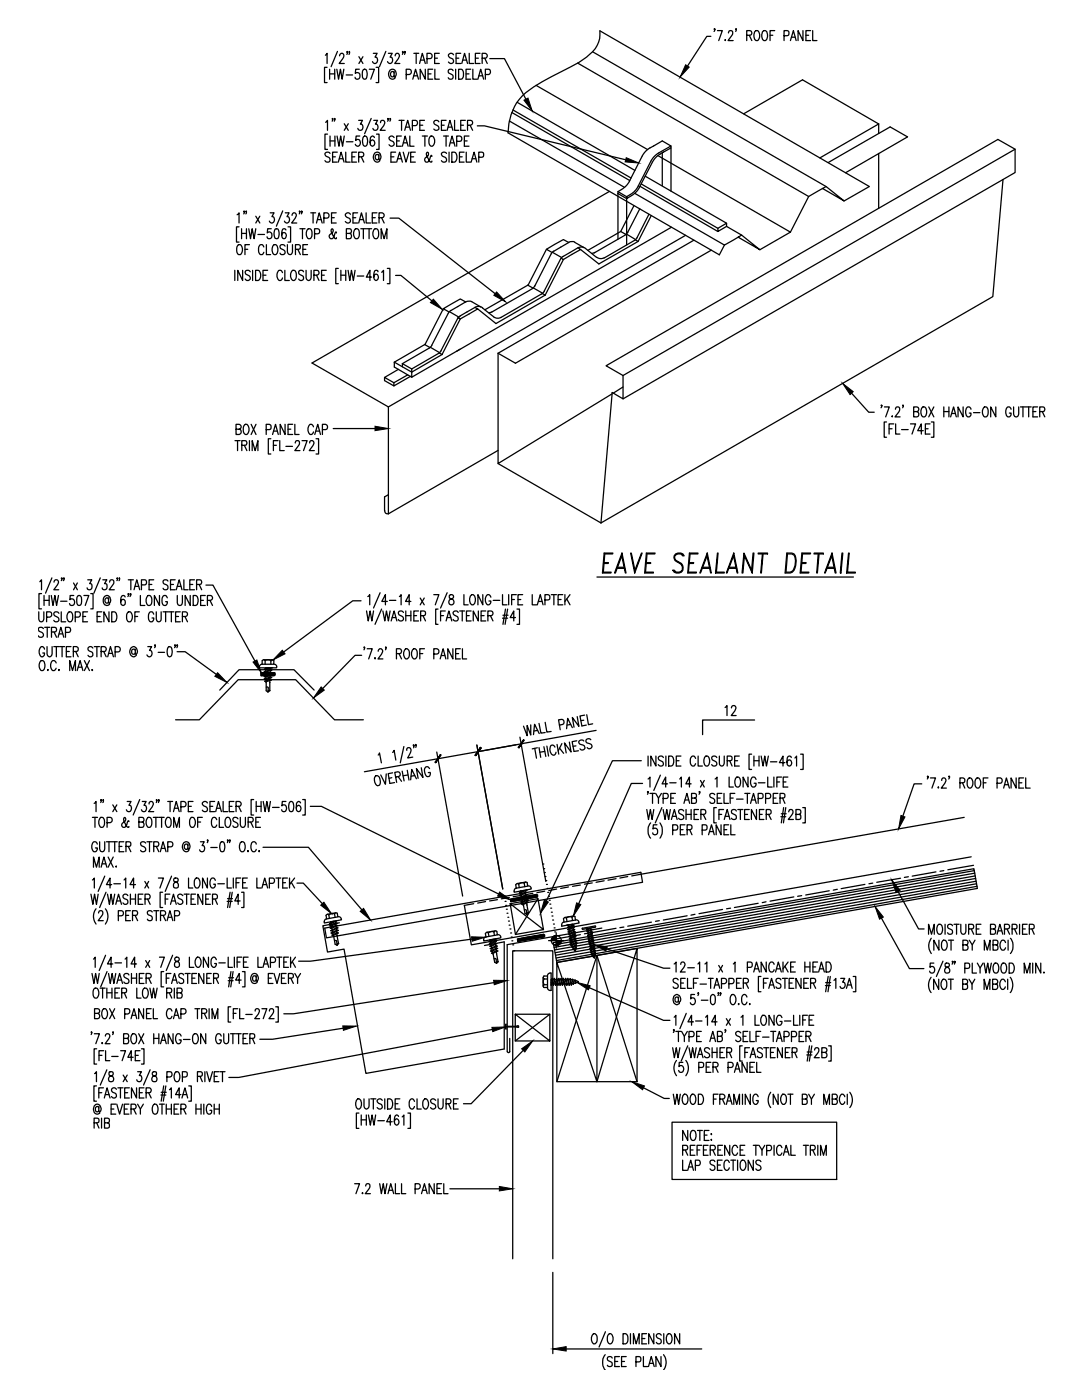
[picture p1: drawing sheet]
<svg xmlns="http://www.w3.org/2000/svg" width="216mm" height="279mm" viewBox="0 0 216 279" stroke-linecap="round" stroke-linejoin="round" font-family="sans-serif">
<g fill="none" stroke="#000" stroke-width=".25">
<path d="M64.9 11l.4-.4v2.1M65.3 13.4h-.5v3.1h.5M65.8 13.8v2M65.8 14.7h1M66.8 13.8v2M67.2 13.8l.3 2 .4-2 .4 2 .3-2M67.3 10.3l-1.2 3M67.8 11.1v-.2a.45 .45 0 0 1 .7-.1 .45 .45 0 0 1 .1 .6l-.9 1.3h1M69.1 15h1.2M69.3 10.4h-.1l.1-.1-.1 .6M69.8 10.4h-.2l.1-.1-.1 .6M71.6 11.3l.8 1.4"/>
<path d="M71.7 13.8h-.7l-.1 .9a.62 .62 0 0 1 .8 0 .62 .62 0 0 1 .1 .8 .48 .48 0 0 1-.5 .3 .48 .48 0 0 1-.4-.4M72.4 11.3l-.8 1.4M72.5 13.9l.3-.1a1.24 1.24 0 0 1 .4 1.6l-.1 .3-.4 .1a.91 .91 0 0 1-.4-1.1zM73.7 13.8h1l-.7 2M74.5 10.6h.8l-.5 .8a.6 .6 0 0 1 .5 .8 .6 .6 0 0 1-.8 .3l-.2-.2M75 13.4h.6v3.1h-.6M77 10.3l-1.3 3M77.5 10.6h.8l-.5 .8a.6 .6 0 0 1 .5 .8 .6 .6 0 0 1-.8 .3l-.2-.2M78.6 14.6l-.2-.3a.53 .53 0 0 0-.5 .5 .53 .53 0 0 0 .5 .5l.2-.3M78.6 14.3l.1 1a.8 .8 0 0 0 .1-1.3 .82 .82 0 0 0-1 0 .82 .82 0 0 0-.3 1 .75 .75 0 0 0 .5 .7 .75 .75 0 0 0 .9-.2M78.9 11.1a.45 .45 0 0 1 .5-.4 .45 .45 0 0 1 .2 .7l-.8 1.3h1M80.4 10.4l-.1 .1v-.2l.1 .3-.1 .3"/>
<path d="M80.8 10.4v.1v-.2v.3l-.1 .3M81.1 14.9h.6a.55 .55 0 0 0 .4-.6 .55 .55 0 0 0-.4-.5h-.6v2M82.4 15.8l.5-2 .6 2M82.6 10.6h1M82.6 15.1h.7M83 10.6v2.1M83.7 12.7l.6-2.1 .6 2.1M83.9 12h.8M84.9 13.8v2l-1.1-2v2M85.2 11.7h.6l.3-.2a.58 .58 0 0 0-.3-.9h-.6v2.1M85.4 14.7h.6M86.3 13.8h-.9v2h.9"/>
<path d="M86.7 11.6h.6M86.8 13.8v2h.9M87.7 10.6h-1v2.1h1M90.4 14.1a.53 .53 0 0 0-.5-.3 .53 .53 0 0 0-.5 .3l.1 .4 .9 .5a.51 .51 0 0 1-.1 .6 .51 .51 0 0 1-.5 .2l-.4-.3M90.5 10.9a.53 .53 0 0 0-.6-.3 .53 .53 0 0 0-.4 .5l.3 .4 .4 .2a.52 .52 0 0 1 .2 .8 .52 .52 0 0 1-.8 0l-.1-.1M90.9 13.8v2M91 11.6h.6M91.5 13.8h.5a1.26 1.26 0 0 1 0 2h-.5zM91.9 10.6h-.9v2.1h.9M92.1 12.7l.6-2.1 .6 2.1M92.4 12h.7M93 14.7h.6"/>
<path d="M93.6 10.6v2.1h.9M93.9 13.8h-.9v2h.9M94.3 13.8v2h.9M94.9 11.6h.5M95.4 15.8l.5-2 .6 2M95.6 15.1h.7M95.8 10.6h-.9v2.1h.9M96.2 11.6l.9-.1 .1-.3-.1-.3-.3-.3h-.6v2.1M96.7 11.6l.5 1.1M96.8 14.9h.7l.4-.4a.52 .52 0 0 0-.4-.7h-.7v2M97.7 11.7h3l4.2 8.1M107 17l22.2 12.9"/>
<path d="M115.3 12.6l46.1 26.6-3.7 7.1M118.3 10.3l46.5 26.9M141.8 7.3h-.8l-3.8 5.9M142.6 5.8h-.1h.1l-.1 .5M143.2 6.1h.9l-.7 2M144.6 8h.2zM145.4 6.6v-.1a.46 .46 0 0 1 .6-.4 .46 .46 0 0 1 .2 .8l-.9 1.2h1M146.9 5.8h-.1h.1l-.1 .5M149 7h.8l.2-.3-.1-.4-.3-.2h-.6v2M149.5 7l.5 1.1M150.6 6.4l.3-.3a.86 .86 0 0 1 .7 1.2l-.1 .3a.49 .49 0 0 1-.8 .4l-.3-.7zM152.1 6.4l.3-.3a.64 .64 0 0 1 .7 .8v.7a.49 .49 0 0 1-.8 .4l-.3-.7z"/>
<path d="M153.7 7h.5M154.6 6.1h-.9v2M156.4 7.1h.7l.3-.1-.1-.8-.9-.1v2M157.7 8.1l.6-2 .6 2M157.9 7.4h.8M160.2 6.1v2l-1-2v2M160.8 7h.6M161.7 6.1h-.9v2h.9M162.2 6.1v2h.8M65 24.4l.3-.4v2M65.3 26.8h-.5v3h.5M65.9 30.6a.54 .54 0 0 0-.6-.2 .54 .54 0 0 0-.5 .4l.2 .3 .6 .3a.53 .53 0 0 1 .2 .8 .53 .53 0 0 1-.8 .1l-.2-.2"/>
<path d="M65.9 27.1v2.1M65.9 28.1h.9M66.4 31.3h.5M66.4 23.7h-.1h.1l-.1 .5M66.8 23.7h-.1h.1l-.1 .5M66.8 27.1v2.1M67.3 27.1l.3 2.1 .4-2.1 .4 2.1 .3-2.1M67.3 30.4h-.9v2h.9M67.5 32.4l.6-2 .6 2M67.7 31.7h.7M68.7 24.7l.8 1.3M69 30.4v2h.9"/>
<path d="M69.1 28.3h1.3M69.5 24.7l-.8 1.3M70.2 31.3h.6M71.1 30.4h-.9v2h.9M71.6 24h.7l-.4 .8a.58 .58 0 0 1 .5 .9 .58 .58 0 0 1-1-.1M71.6 31.3l.8-.1 .2-.3-.1-.4-.3-.1h-.6v2M71.8 27.1h-.7l-.1 .9a.47 .47 0 0 1 .4-.2 .47 .47 0 0 1 .4 .3 .6 .6 0 0 1 0 .9 .6 .6 0 0 1-.8 0l-.1-.2M72.1 31.3l.5 1.1M72.5 27.3l.4-.2a1.42 1.42 0 0 1 0 2.1h-.1a1.58 1.58 0 0 1-.3-1.9zM74.1 23.6l-1.3 3.1M74.6 24h.7l-.4 .8a.58 .58 0 0 1 .5 .9 .58 .58 0 0 1-1-.1M74.7 27.4l-.4-.3a1.05 1.05 0 0 0-.4 1.4l.2 .6a.59 .59 0 0 0 .7-.5 .59 .59 0 0 0-.5-.7l-.4 .3v.3"/>
<path d="M75.1 26.8h.5v3h-.5M75.6 31.1l-.2-.3a.53 .53 0 0 0-.5 .6 .53 .53 0 0 0 .5 .5l.2-.3M75.6 30.8v1.1a.82 .82 0 0 0 .1-1.4 .85 .85 0 0 0-1.1 .2 .85 .85 0 0 0 0 1.1 .67 .67 0 0 0 .5 .5 .67 .67 0 0 0 .7-.2M75.9 24.5l.1-.3 .2-.2h.3l.3 .4-.2 .7-.8 .9h1.1M77.5 23.7h-.2h.2l-.2 .5M77.9 23.7h-.1h.1l-.1 .5M78 31.3h.6M78.6 27.4a.5 .5 0 0 0-.7-.2 .5 .5 0 0 0 0 .8l.4 .2a.54 .54 0 0 1 .2 .9 .54 .54 0 0 1-.9-.2M78.9 30.4h-.9v2h.9M79.1 32.4l.6-2 .6 2M79.1 28.1h.6M79.4 31.7h.7"/>
<path d="M79.6 24h1M80.1 27.1h-1v2.1h1M80.1 24v2M80.3 29.2l.5-2.1 .6 2.1M80.5 30.4l.5 2 .6-2M80.5 28.5h.7M80.8 26l.6-2 .5 2M81 25.4h.7M81.8 27.1v2.1h.8M81.9 31.3h.6M82.3 25.1h.6a.55 .55 0 0 0 .4-.6 .55 .55 0 0 0-.4-.5h-.6v2M82.9 30.4h-1v2h1"/>
<path d="M83.8 25h.6M84.3 27.1h1M84.7 24h-.9v2h.9M84.8 27.1v2.1M85.8 27.3l.2-.2a1.11 1.11 0 0 1 .6 1.8l-.3 .3a.65 .65 0 0 1-.7-.8v-.7zM86.2 31.2l-.2-.2-.2 .8a.62 .62 0 0 1-.8 .6l-.1-.1-.2-.5 .8-.8v-.5l-.2-.1-.2 .2 .1 .5 .6 1.2 .3 .1 .1-.3M87.6 24.3a.49 .49 0 0 0-.8-.3 .49 .49 0 0 0 .1 .9l.4 .2a.54 .54 0 0 1 .1 .9 .54 .54 0 0 1-.8-.2M88.1 25h.5M88.5 27.1h1M89 24h-.9v2h.9M89 27.1v2.1M89.1 30.6a.5 .5 0 0 0-.8-.2 .5 .5 0 0 0 .1 .8l.4 .2a.54 .54 0 0 1 .2 .9 .54 .54 0 0 1-.9-.2"/>
<path d="M89.2 26l.6-2 .6 2M89.4 25.4h.8M89.6 30.4v2M89.6 29.2l.6-2.1 .6 2.1M89.9 28.5h.7M90.2 30.4h.5a1.2 1.2 0 0 1 0 2h-.5zM90.7 24v2h.9M91.1 28.2l.9-.1 .1-.3a.56 .56 0 0 0-.3-.7h-.7v2.1M91.7 31.3h.5M91.9 25h.6M92.6 30.4h-.9v2h.9M92.7 28.1h.5"/>
<path d="M92.9 24h-1v2h1M93 30.4v2h.9M93.3 25l.8-.1 .2-.3-.1-.4-.3-.2h-.6v2M93.6 27.1h-.9v2.1h.9M93.8 25l.5 1M94 32.4l.6-2 .6 2M94.2 31.7h.7M95.2 25.1h1.5l28.2 6.8M95.5 31.4h.7l.3-.2-.1-.7-.9-.1v2M101.6 24.1l23 13.3M102.1 22.5l23.6 13.5M102.3 21.9l23.6 13.6"/>
<path d="M103.2 20.4l23.5 13.6M121.6 38.2l-59.3 34.2 15.2 8.8v21.3l21.9-12.6M123.3 38.6l1.7 1M123.3 38.2l1.7 1.1M123.3 38.6v9.1M124 37.8l-.7 .4v.4M125 39.3v9.6M125.8 38.8l-.8 .5M126 39l-1 .6v-.3M126.6 38.6l18 10.3M127.4 37.2l-.9 1.1-.7 .5M127.6 37.4l-.8 1.1-.8 .5"/>
<path d="M127.7 37.2l15.5 9M128 36.7l15.2 8.9M128.1 31.2l-2.7 5.3-.6 .7-.7 .6M128.7 35.2l16.3 9.3M129.7 29.5l2.5-1.4 1.7 1-2.8 1.7-.7 .6-.5 .8M129.7 29.5l-.7 .6-.9 1M129.9 32.2l-2.6 5M130.2 32.4l-2.6 5M131.3 31l26.4 15.3M132.4 30.3l-1.4 1-.8 1.1M133.9 29.1v.4l-1.7 1v6.5M133.9 29.5v8.7"/>
<path d="M148.4 22.7l11.7-6.8 15.2 8.8M164.1 37.6l4.3 2.5-3.6-2.9-3.4 2M165.3 32.4l12.3-7.1 3.5 2-12.4 7.2M175.3 24.7l-11.7 6.8M175.3 24.7v1.9M175.3 30.6v10.9M200.1 35.8l-2 23.4-78.2 45.2M202.6 29.8l-78.3 45.1M46.8 53.9v2.1M47.3 42.9l.4-.4v2M47.5 48.9l.2-.1a.98 .98 0 0 1 .6 1.5 .51 .51 0 0 1-.8 .4l-.3-.6 .1-.8zM47.7 45.3h-.5v3h.5"/>
<path d="M48.2 45.6v2M48.2 46.6h1M48.4 53.9v2.1l-1-2.1v2.1M48.8 42.2h-.2l.1-.1-.1 .6M48.9 49.8h.5M49.2 42.2h-.1v-.1v.6M49.2 45.6v2M49.6 45.6l.4 2 .3-2 .4 2 .3-2M49.8 48.8h-.9v2M49.9 54.2a.53 .53 0 0 0-.5-.3 .53 .53 0 0 0-.5 .5l.2 .3 .5 .3a.53 .53 0 0 1 .3 .8 .53 .53 0 0 1-.8 .1l-.2-.2M50.4 53.9v2.1M51 53.9h.5a1.23 1.23 0 0 1 0 2.1h-.5z"/>
<path d="M51 43.2l.8 1.3M51.5 46.8h1.3M51.8 43.2l-.8 1.3M52.5 54.9h.6M52.6 49.3a.51 .51 0 0 0-.8-.4 1.44 1.44 0 0 0 .2 1.9 .52 .52 0 0 0 .6-.5M53.2 48.8v2h.8M53.4 53.9h-.9v2.1h.9M53.9 42.5h.8l-.4 .7a.6 .6 0 0 1 .4 .8 .6 .6 0 0 1-.8 .4l-.2-.3M54.1 45.6h-.7l-.1 .9a.62 .62 0 0 1 .9 0 .62 .62 0 0 1 0 .8 .48 .48 0 0 1-.5 .4 .48 .48 0 0 1-.4-.4M54.6 48.9l.1-.1a.86 .86 0 0 1 .7 1.3v.2a.49 .49 0 0 1-.8 .4l-.3-.6v-.5zM54.9 45.7l.4-.1a1.24 1.24 0 0 1 .3 1.7l-.1 .3h-.4a1.17 1.17 0 0 1-.3-1.6zM56.4 54.4a.51 .51 0 0 0-.8-.4 1.43 1.43 0 0 0 .1 2 .59 .59 0 0 0 .7-.5"/>
<path d="M56.4 42.1l-1.3 3M56.8 53.9v2.1h.9M56.9 49.1a.53 .53 0 0 0-.6-.3 .53 .53 0 0 0-.4 .5l.1 .3 .7 .4a.48 .48 0 0 1 .2 .5 .48 .48 0 0 1-.4 .3l-.5-.1-.1-.2M56.9 42.5h.8l-.4 .7a.6 .6 0 0 1 .5 .8 .6 .6 0 0 1-.9 .4l-.1-.3M57.1 45.9a.4 .4 0 0 0-.7-.2 1.44 1.44 0 0 0 .2 1.9 .58 .58 0 0 0 .5-.6 .58 .58 0 0 0-.7-.5l-.2 .5M57.3 48.8v1.5a.53 .53 0 0 0 .9 .4l.2-.4v-1.5M57.5 45.3h.5v3h-.5M58.3 54a.58 .58 0 0 1 .6 .1 .58 .58 0 0 1 .2 .6v.5a.55 .55 0 0 1-.4 .8 .55 .55 0 0 1-.6-.5l-.1-.8zM58.3 43a.45 .45 0 0 1 .6-.5 .45 .45 0 0 1 .1 .7l-.8 1.3h1M59 49.8h.6a.49 .49 0 0 0 .3-.5 .49 .49 0 0 0-.3-.5h-.6v2M59.4 49.8l.5 1M59.8 42.2v.1v-.2v.3l-.1 .3"/>
<path d="M59.8 45.6h1.1M60.3 42.2l-.1 .1v-.2l.1 .3-.2 .3M60.4 45.6v2M60.4 49.8h.6M60.6 54.2a.53 .53 0 0 0-.5-.3 .53 .53 0 0 0-.5 .3v.4l.7 .4a.52 .52 0 0 1 .1 .9 .52 .52 0 0 1-.8-.2M61.1 53.9v1.5a.57 .57 0 0 0 .6 .6l.3-.3 .1-.3v-1.5M61.4 48.8h-1v2h1M61.4 45.7l.1-.1a.61 .61 0 0 1 .8 .8v.5a.55 .55 0 0 1-.4 .7 .55 .55 0 0 1-.7-.4l-.1-.8zM62 42.5h1M62.5 42.5v2M62.6 54.9h.7l.3-.2 .1-.4-.2-.3-.9-.1v2.1M62.8 46.7h.6a.52 .52 0 0 0 .4-.5 .52 .52 0 0 0-.4-.6h-.6v2"/>
<path d="M63.1 44.5l.6-2 .6 2M63.1 54.9l.6 1.1M63.4 43.8h.7M64.2 54.9h.5M64.6 43.5h.7l.3-.1a.58 .58 0 0 0-.3-.9h-.7v2M65.1 53.9h-.9v2.1h.9M66.2 43.4h.5M67.1 42.5h-.9v2h.9M67.1 46.5l-.1-.2-.3 .7a.57 .57 0 0 1-.8 .6l-.2-.6 .7-.7a.41 .41 0 0 0-.1-.7l-.2 .3 .1 .5 .6 1.2h.3v-.2M67.5 53.6h-.5v3h.5M68 54.9h1M68 53.9v2.1"/>
<path d="M69 53.9v2.1M69.1 46.6l.9-.1 .1-.3-.1-.5-.9-.1v2h.9l.1-.6-.1-.3-.2-.1M69.5 53.9l.3 2.1 .3-2.1 .4 2.1 .4-2.1M69.9 42.8a.53 .53 0 0 0-.6-.3 .53 .53 0 0 0-.4 .5l.3 .4 .4 .1a.52 .52 0 0 1 .3 .8 .52 .52 0 0 1-.8 .1l-.2-.2M70.4 43.4h.6M70.9 45.7l.1-.1a.61 .61 0 0 1 .7 .8v.5a.55 .55 0 0 1-.4 .7 .55 .55 0 0 1-.7-.4v-.8zM71.3 55.1h1.3M71.4 42.5h-1v2h1M71.6 44.5l.5-2 .6 2M71.8 43.8h.7M72 45.6h1M72.5 45.6v2"/>
<path d="M73.1 42.5v2h.8M73.1 45.6h1.1M73.6 45.6v2M74.2 55.3h-1.1l.7-1.4v2.1M74.3 43.4h.6M74.7 45.7a.58 .58 0 0 1 .7 .1 .58 .58 0 0 1 .2 .6v.5a.55 .55 0 0 1-.4 .7 .55 .55 0 0 1-.7-.4l-.1-.8zM75.2 42.5h-.9v2h.9M75.4 54.2v-.2l-.4-.1a1.33 1.33 0 0 0-.3 1.8l.3 .3a.65 .65 0 0 0 .5-.7 .65 .65 0 0 0-.5-.6l-.2 .1-.2 .5M75.6 43.4h.9l.2-.3-.1-.4-.3-.2h-.7v2M76.1 47.6v-2l.6 2 .5-2v2M76.1 54.3l.4-.4v2.1M76.1 43.4l.6 1.1"/>
<path d="M77.3 53.6h.5v3h-.5M77.8 43.5h1.8l19.2 15.1M78.9 55h1.1l6.2 5M105.3 56.9l1.1 .6M106.2 57.6l-8.1 4.7M106.4 57.5l1.9 1M106.7 57l-.5 .6M108 58.7l-8 4.6a1.33 1.33 0 0 1-1.5-.1l-2.2-1.8M108.2 58.6l.6 .3M108.6 58.1l-.5 .6M108.8 58.9l-9.8 5.7-3.7-2.9M109 49.8l-3.6 7.1-8.6 4.9"/>
<path d="M110 50.7l-3.3 6.4M110.2 50.3l1.9 1.1M110.5 50.1l-.5 .6M112 51.5l.4 .3-3.6 7.1M112.4 51.2l-.5 .5-3.3 6.4M113.5 48.4l-1.1-.6-3.4 2 1.1 .5M113.5 48.4l-3 1.7M114.7 48.4l1.8 1M114.7 48.3l-.6-.1-.6 .2M115.3 49.5l-3 1.7M115.3 49.5a1.33 1.33 0 0 1 1.5 .1l2.2 1.8M115.3 49.5l.6 .3-3.5 2"/>
<path d="M118.7 50.4l-.6 .2M119.1 51.3a1.33 1.33 0 0 0 1.5 .1M123.9 46.2l-6.6 3.8M123.9 46.2l1 .6M124.7 46.9l-6.1 3.6M125 46.7l1.8 1.1M125.3 46.3l-.5 .6M126.5 41.1l-2.6 5.1M126.8 47.9l.5 .3-7.8 4.5-3.6-2.9M127.1 47.4l-.5 .6-6 3.5M127.7 41.7l-2.4 4.7M129.5 42.8l-2.4 4.6"/>
<path d="M129.9 43l-2.6 5.2M134 45.4l-42.9 24.7M136.8 47l-59.3 34.2M138.5 47.9l-39.1 22.6M141.9 49.9l-39 22.6-3.5-2M143.2 45.6l1.8-1.1v.7l-1.8 1zM145 45.2l3 1.7M147.3 47.3l4.3 2.5-3.6-2.9-3.4 2M157.7 46.3l-6.1 3.5M168.4 40.1l5.1-2.9-53.8-31a5.5 5.5 0 0 1-2.7 5.2 76.3 76.3 0 0 1-8.8 4.9 13.3 13.3 0 0 0-5.1 4.2 11.6 11.6 0 0 0-1.7 6l42.1 24.4 1.1-2M76.7 75.3v.7l1.9 1v-.6M78.7 72.3v1l3.5 2"/>
<path d="M79.5 73.7l-2.8 1.6 1.9 1.1 2.8-1.6M80.3 72.6l1.9 1M80.3 72.6v.6M81.9 75.1l-3.3 1.9M84.7 68.8l1.1 .6M85.6 69.5l-5.3 3.1M85.9 69.3l1.8 1.1M87.7 70.5l.5 .3M88.2 70.8l-6 3.5-3.5-2M88.5 61.6l-3.7 7.1-6.1 3.6M89.4 62.5l-3.2 6.4-.6 .6M89.7 62.2l1.8 1.1"/>
<path d="M89.9 62l3-1.7-1.1-.6-3.3 1.9 1.1 .6M90 62l-.5 .5M91.3 63.6l-3.4 6.6-5.7 3.4M91.4 63.4l.4 .2-3.6 7.2M91.8 63l3-1.6 .5 .3-3.5 1.9-.4-.2M91.8 69.7l-9.6 5.6v-1.7M91.8 63.1l-.5 .5M92.9 60.3l.6-.2 .6 .1 1.9 1.1M94.8 61.3a1.33 1.33 0 0 1 1.5 .1M98.2 62.2l-.7 .2M99.4 70.5v22l22.8-13.9M124.3 79.6l78.3-45.2v-4.6l-3.5-2-78.2 45.2 3.4 1.9v4.7l-2.1-1.3-2.3 26.1"/>
<path d="M124.3 77.2l-1.9 1.3M169.9 78.5l3.4 3.8h1.1M46.9 87.9h1M47.1 85.7l.8-.1 .2-.3-.1-.4-.3-.2h-.6v2h.6a.55 .55 0 0 0 .4-.5 .55 .55 0 0 0-.4-.5M47.4 87.9v2M48.2 88.9l.9-.1 .2-.3-.2-.5-.9-.1v2M48.8 88.9l.5 1M48.8 84.8l.2-.1a.98 .98 0 0 1 .6 1.5 .51 .51 0 0 1-.8 .4l-.3-.6 .1-.8zM49.8 87.9v2M50.1 84.7l1 2M50.3 89.9v-2l.6 2 .6-2v2M51.1 84.7l-1 2"/>
<path d="M53.1 85.7h.6l.3-.1v-.8l-.9-.1v2M54 87.6h-.5v3h.5M54.4 86.7l.6-2 .5 2M54.6 88.9h.5M54.6 86h.7M55.5 87.9h-.9v2M55.8 87.9v2h.9M56.9 84.7v2l-1-2v2M57.1 89.1h1.3M57.5 85.7h.5M58.4 84.7h-.9v2h.9M58.8 84.7v2h.9"/>
<path d="M58.9 88.4l.3-.5 .5 .2v.6l-.9 1.2h1M60.3 87.9h1l-.7 2M61.8 88.4l.1-.4a.53 .53 0 0 1 .7 .2 .53 .53 0 0 1-.2 .8l-.7 .9h1M62.6 85.2a.51 .51 0 0 0-.8-.4 1.38 1.38 0 0 0 .1 1.9 .59 .59 0 0 0 .7-.5M62.8 86.7l.6-2 .6 2M63 86h.7M63.1 87.6h.5v3h-.5M64.3 85.7h.7l.3-.1a.58 .58 0 0 0-.3-.9h-.7v2M66.5 85.5h8.3M77.5 98.7l-.8 .5v2.8M99.4 92.5l20.5 11.9M176 80.9h-.2h.2l-.2 .5"/>
<path d="M176.5 81.2h.9l-.7 2M176.9 84.2h-.5v3.1h.5M177.4 85.6h.6M178 83v.2zM178.3 84.6h-.9v2M178.7 81.7l.3-.5 .5 .2v.6l-.9 1.2h1M178.7 84.6v2h.9M179.9 85.7h1.3M180.2 80.9h-.1h.1l-.1 .5M181.7 84.6h1l-.7 2M182.3 82.1h.9l.1-.3-.1-.5-.9-.1v2h.7l.2-.2a.58 .58 0 0 0-.2-.9M184.1 81.3l.1-.1a.86 .86 0 0 1 .7 1.2l-.1 .3a.49 .49 0 0 1-.7 .4l-.3-.7v-.4z"/>
<path d="M184.2 86h-1.1l.7-1.4v2M184.6 85.6h.6M185.3 81.2l1 2M185.6 84.6h-1v2h1M185.8 84.2h.5v3.1h-.5M186.3 81.2l-1 2M188.3 81.2v2M188.3 82.1h1M189.3 81.2v2M189.7 83.2l.6-2 .5 2M189.9 82.5h.7M192.2 81.2v2l-1-2v2"/>
<path d="M193.7 81.7a.49 .49 0 0 0-.7-.4 1.38 1.38 0 0 0 .1 1.9 .57 .57 0 0 0 .6-.8h-.3M194.3 82.4h1.2M196.3 81.3l.2-.1a.86 .86 0 0 1 .7 1.2 .55 .55 0 0 1-.4 .8 .55 .55 0 0 1-.7-.5l-.1-.7zM198.7 81.2v2l-1-2v2M201.7 81.7a.49 .49 0 0 0-.7-.4 1.38 1.38 0 0 0 .1 1.9 .57 .57 0 0 0 .6-.8h-.3M202.3 81.2v1.4a.51 .51 0 0 0 .5 .6 .51 .51 0 0 0 .5-.6v-1.4M203.6 81.2h1M204.1 81.2v2M204.8 81.2h1M205.3 81.2v2M206.1 82.1h.6M207 81.2h-.9v2h.9"/>
<path d="M207.5 82.1h.9l.1-.3-.1-.5-.9-.1v2M208 82.1l.5 1.1M7.9 116.1l.4-.4v2M8.3 118.5h-.5v3h.5M8.8 118.8v2M8.8 119.8h1M9.8 118.8v2M10.2 118.8l.4 2 .4-2 .3 2 .4-2M10.4 115.3l-1.3 3.1M10.8 116.2l.2-.4a.53 .53 0 0 1 .7 .2 .53 .53 0 0 1-.2 .7l-.8 1h1M12.1 120h1.3M12.4 115.4h-.2h.2l-.2 .5"/>
<path d="M12.8 115.4h-.2h.2l-.2 .5M14.7 116.3l.7 1.4M14.7 118.8h-.7v.9a.63 .63 0 0 1 .9 .4 .63 .63 0 0 1-.7 .7l-.2-.1-.1-.2M15.4 116.3l-.7 1.4M15.5 118.9l.4-.1a.91 .91 0 0 1 .4 1.2l-.2 .7-.4 .1a.91 .91 0 0 1-.4-1.1zM16.7 118.8h1l-.7 2M17.5 115.7h.8l-.4 .8a.6 .6 0 0 1 .4 .8 .6 .6 0 0 1-.8 .3l-.1-.3M18.1 118.5h.5v3h-.5M20 115.3l-1.3 3.1M20.5 115.7h.8l-.4 .8a.62 .62 0 0 1 .5 .6 .62 .62 0 0 1-.7 .6l-.2-.1-.1-.3M21.7 119.6l-.3-.3a.53 .53 0 0 0-.5 .5 .53 .53 0 0 0 .5 .6l.3-.3M21.7 119.3v1.1a.77 .77 0 0 0 .1-1.4 .77 .77 0 0 0-1.2 .7 .79 .79 0 0 0 .3 1 .79 .79 0 0 0 1-.1"/>
<path d="M21.9 116.2l.3-.5 .5 .2v.6l-.9 1.2h1M23.4 115.4h-.1h.1l-.1 .5M23.9 115.4h-.2h.2l-.2 .5M25 119.1a.39 .39 0 0 0-.7-.2 1.3 1.3 0 0 0 .2 1.9 .58 .58 0 0 0 .5-.6 .58 .58 0 0 0-.7-.5l-.2 .5M25.6 115.7h1M25.7 118.5l-.1 .2-.1-.2h.2l-.2 .6M26.1 118.5l-.1 .2-.1-.2h.2l-.2 .6M26.1 115.7v2M26.7 117.7l.6-2 .6 2M27 117h.7M28 118.8v2h.9M28.2 116.7h.7a.54 .54 0 0 0 .4-.5 .54 .54 0 0 0-.4-.5h-.7v2"/>
<path d="M29.4 118.9l.2-.1a.86 .86 0 0 1 .7 1.3 .6 .6 0 0 1-.6 .8 .6 .6 0 0 1-.5-.8v-.5zM29.7 116.6h.6M30.7 115.7h-1v2h1M31.8 118.8v2l-1-2v2M33.4 119.3a.51 .51 0 0 0-.8-.4 1.44 1.44 0 0 0 .2 1.9 .57 .57 0 0 0 .6-.7h-.4M33.5 116a.51 .51 0 0 0-.6-.3 .51 .51 0 0 0-.4 .5l.2 .3 .6 .2a.53 .53 0 0 1 .1 .9 .53 .53 0 0 1-.9-.2M34 116.6h.6M35 115.7h-1v2h1M35.2 117.7l.6-2 .5 2M35.4 118.8l.1 1.8a.47 .47 0 0 0 .4 .2 .47 .47 0 0 0 .4-.2l.1-1.8M35.4 117h.7M36.7 115.7v2h.8"/>
<path d="M37.9 116.6h.6M38 118.8v2l-1.1-2v2M38.6 118.8h.4a1.2 1.2 0 0 1 0 2h-.4zM38.8 115.7h-.9v2h.9M39.2 116.6h.9l.1-.3-.1-.5-.9-.1v2M39.7 116.6l.5 1.1M40 119.8h.6M41 118.8h-1v2h1M41.1 116.8h1.4l8.4 15.1M41.4 119.8h.6l.3-.2 .1-.4-.2-.3-.8-.1v2M41.9 119.8l.5 1M72 119.9h-1.6l-13.8 10.2"/>
<path d="M73.4 119.1l.4-.4v2M75.8 118.3l-1.3 3M76.8 101.9l.2 .5 .5 .1M77.7 119.8h1.3M79.7 119.1l.3-.4v2M83.8 119.4l.9 1.3M84.7 119.4l-.9 1.3M86.6 118.7h1l-.7 2M89.2 118.3l-1.3 3M89.7 118.8v.6h.2a.64 .64 0 0 1 .7 .6 .64 .64 0 0 1-.7 .7 .67 .67 0 0 1-.3-.8 .67 .67 0 0 1 .7-.5 .41 .41 0 0 0 .1-.6l-.2-.1zM92.6 118.7v2h.8M93.8 119l.3-.3a.7 .7 0 0 1 .8 .7l-.1 .8a.49 .49 0 0 1-.8 .4l-.3-.7z"/>
<path d="M96.3 118.7v2l-.9-2v2M97.9 119.2a.51 .51 0 0 0-.8-.4 1.38 1.38 0 0 0 .2 1.9 .61 .61 0 0 0 .6-.8h-.3M98.4 119.8h1.3M100.3 118.7v2h.9M101.5 118.7v2M102.1 119.6h.5M103 118.7h-.9v2M103.4 119.6h.5M104.3 118.7h-.9v2h.9M106.2 118.7v2h.9M108.7 119.7h.7l.3-.1-.1-.8-.9-.1v2M110 118.7h1"/>
<path d="M110.5 118.7v2M111.4 119.6h.6M112.3 118.7h-.9v2h.9M112.7 118.7v2M113.1 119.6l.6 1.1M113.7 118.7l-1 1.3M119.1 115.2h51.2M120.5 112.3h.9v.2h-.9M120.6 110.4h1.7l-.1 .1h-1.5l-.3 3.7h1.5v.2h-1.7zM123 113.4h1.7M123.2 113.2h1.4M124.1 110.4l.8 4h-.1l-.7-3.5-1.3 3.5h-.2z"/>
<path d="M125.8 110.4h.2l.7 3.4 1.3-3.4h.1l-1.5 4zM129 110.4h1.7v.1h-1.6l-.3 3.7h1.6v.2h-1.8zM129 112.3h.8v.2h-.9M134.8 110.5a1.16 1.16 0 0 1 1.7 .4h-.3l-.1-.1a.99 .99 0 0 0-1.5 .1v.4a1.9 1.9 0 0 0 1.4 1.2 1.11 1.11 0 0 1 0 1.7 1.11 1.11 0 0 1-1.7-.4h.3l.1 .2a.99 .99 0 0 0 1.4-.2 1.37 1.37 0 0 0-1.1-1.7 .93 .93 0 0 1-.2-1.6zM137.5 112.3h.9v.2h-.9M137.6 110.4h1.7v.1h-1.6l-.3 3.7h1.6l-.1 .2h-1.7zM140 113.4h1.7M140.2 113.2h1.4M141.1 110.4l.8 4h-.1l-.7-3.5-1.3 3.5h-.2zM143.2 110.4h.1l-.4 3.8h1.6v.2h-1.7zM145.3 113.4h1.7M145.5 113.2h1.4"/>
<path d="M146.4 110.4l.8 4h-.1l-.7-3.5-1.3 3.5h-.2zM148.4 110.4l1.6 3.4 .3-3.4h.1l-.3 4-1.6-3.5-.3 3.5h-.1zM151.3 110.4h1.8v.1h-1.8zM152.1 110.5l-.3 3.9h.1l.4-3.9M157 110.4h1a1.33 1.33 0 0 1 .9 1.5 2.35 2.35 0 0 1-1.2 2.5h-1zM157.1 110.5h.9a1.14 1.14 0 0 1 .7 1.4 2.25 2.25 0 0 1-1 2.3h-.9zM160 110.4h1.7v.1h-1.6l-.3 3.7h1.6v.2h-1.7zM160 112.3h.9l-.1 .2h-.8M162.5 110.4h1.8v.1h-1.9zM163.3 110.5l-.3 3.9h.1l.3-3.9M164.9 113.4h1.7M165 113.2h1.5"/>
<path d="M166 110.4l.8 4h-.1l-.7-3.5-1.3 3.5h-.2zM168 110.4h.2l-.4 4h-.1zM169.3 110.4h.1l-.3 3.8h1.6v.2h-1.8zM7.7 122.1v1.4a.51 .51 0 0 0 .5 .6 .51 .51 0 0 0 .5-.6v-1.4M8.1 131.9l.1-.1a.64 .64 0 0 1 .8 .8l-.1 .8a.49 .49 0 0 1-.8 .3l-.3-.6v-.5zM8.7 125.4a.54 .54 0 0 0-.6-.2 .54 .54 0 0 0-.5 .5l.2 .3 .8 .4 .1 .5a.57 .57 0 0 1-1.1 0M8.9 129.6a.49 .49 0 0 0-.8-.4 1.38 1.38 0 0 0 .1 1.9 .61 .61 0 0 0 .7-.8h-.4M8.9 125.2h1M9.3 123.2h.6a.55 .55 0 0 0 .4-.6 .55 .55 0 0 0-.4-.5h-.6v2M9.4 129v1.5a.57 .57 0 0 0 .6 .6l.3-.3 .1-.3v-1.5M9.4 125.2v2M9.6 133.6v.2z"/>
<path d="M10.3 126.1l.9-.1 .1-.3-.1-.4-.9-.1v2M10.7 129h1.1M10.8 126.1l.5 1.1M11.2 132.3a.51 .51 0 0 0-.5-.5 .51 .51 0 0 0-.5 .5v1.1a.49 .49 0 0 0 .8 .3l.2-.3M11.2 129v2.1M11.6 127.2l.5-2 .6 2M11.8 122.4a.53 .53 0 0 0-.6-.3 .53 .53 0 0 0-.5 .5l.2 .3 .7 .3a.48 .48 0 0 1 .1 .5 .48 .48 0 0 1-.3 .4l-.5-.1-.2-.2M11.8 133.6v.2zM11.8 126.5h.7M11.9 129h1M12.2 122.1v2h.9M12.4 129v2.1"/>
<path d="M13.1 126.2h.6a.52 .52 0 0 0 .4-.5 .52 .52 0 0 0-.4-.5h-.6v2M13.2 130h.6M13.7 122.2a.58 .58 0 0 1 .6 0 .58 .58 0 0 1 .2 .7v.4a.55 .55 0 0 1-.4 .8 .55 .55 0 0 1-.7-.5v-.7zM13.9 133.8v-2l.6 2 .6-2v2M14.2 129h-1v2.1h1M14.6 130h.7a.51 .51 0 0 0 .3-.5 .51 .51 0 0 0-.3-.5h-.7v2.1M15 123.2h.6a.55 .55 0 0 0 .5-.6 .55 .55 0 0 0-.5-.5h-.6v2M15.1 130l.5 1.1M15.4 133.8l.6-2 .5 2M15.6 133.2h.7M16.5 123h.6M16.8 131.8l1.1 2"/>
<path d="M17.5 122.1h-1v2h1M17.9 131.8l-1.1 2M18.4 133.6v.2zM18.5 129.3a.53 .53 0 0 0-.5-.3 .53 .53 0 0 0-.4 .3v.4l.7 .4a.53 .53 0 0 1 .1 .9 .53 .53 0 0 1-.8-.2M18.8 129h1M19.3 129v2.1M19.4 123h.6M20.2 130l.9-.1 .1-.3-.1-.4-.9-.2v2.1M20.3 122.1h-.9v2h.9M20.7 130l.5 1.1M21.5 131.1l.5-2.1 .6 2.1M21.7 130.4h.7"/>
<path d="M21.7 122.1v2l-1-2v2M22.3 122.1h.5a1.2 1.2 0 0 1 0 2h-.5zM23 130.1h.6l.3-.2a.58 .58 0 0 0-.3-.9h-.6v2.1M25.5 122.2l.2-.1a.98 .98 0 0 1 .6 1.5 .51 .51 0 0 1-.8 .4l-.2-.7v-.7zM26.9 123h.6M27 129.8l-.2-.2a.48 .48 0 0 0-.5 .5 .48 .48 0 0 0 .6 .4l.1-.2M27 129.6v.9l.2 .1a.81 .81 0 0 0 .1-1.2 .81 .81 0 0 0-1.2 0 1.06 1.06 0 0 0 .7 1.7l.4-.3M27.8 122.1h-.9v2M29.5 129h.8l-.5 .8a.6 .6 0 0 1 .5 .8 .6 .6 0 0 1-.8 .4l-.2-.3M30.7 122.6a.51 .51 0 0 0-.8-.4 1.44 1.44 0 0 0 .1 1.9 .57 .57 0 0 0 .7-.8h-.4M31 128.8h-.2l.1-.1-.1 .6M31.2 122.1v1.4a.49 .49 0 0 0 .5 .6 .49 .49 0 0 0 .5-.6v-1.4"/>
<path d="M31.6 130.2h1.2M32.5 122.1h1.1M33 122.1v2M33.6 129.2l.3-.2a1.2 1.2 0 0 1 .4 1.7l-.2 .3-.3 .1a1.58 1.58 0 0 1-.2-1.9zM33.7 122.1h1M34.2 122.1v2M35 128.8h-.2l.1-.1 .1 .1-.2 .5M35 123h.6M35.3 130.1h1.6l6.3 4.5M35.4 128.8l-.1 .1v-.2l.1 .3-.1 .3M36 122.1h-1v2h1M36.4 123h.8l.2-.3-.1-.4-.3-.2h-.6v2"/>
<path d="M36.9 123l.5 1.1M43.8 137.7l3.9-4h11l4 4M52.1 134.3h2.6v.5h-2.6zM52.1 134.5h.1M52.1 134.4h.1M52.1 134.8h.1M52.1 134.7h.1M52.1 134.6h.1M52.2 134.3h.1M52.2 134.6h.1M52.2 134.5h.1M52.2 134.4h.1"/>
<path d="M52.3 134.8h.1M52.3 134.5h.1M52.3 134.3h.1M52.4 134.7h.1M52.4 134.6h.1M52.4 134.8h.1M52.4 134.3h.1M52.4 134.5h.1M52.4 134.4h.1M52.5 134.7h.1M52.5 134.6h.1M52.5 134.8h.1"/>
<path d="M52.5 134.3h.1M52.6 134.5h.1M52.6 134.4h.1M52.6 134.8h.1M52.6 134.6h.1M52.6 131.7h1.7M52.6 134.3h.1M52.7 134.6h.1M52.7 134.5h.1M52.7 134.8h.1M52.7 134.7h.1M52.7 134l1.3-.3 .2 .1-1.3 .3z"/>
<path d="M52.7 135l1.3-.4 .2 .2-1.3 .3zM52.7 135.5l1.3-.4 .2 .1-1.3 .4zM52.7 134.5l1.3-.3 .2 .1-1.3 .3zM52.8 134.4h.1M52.8 134.3h.1M52.8 134.6h.1M52.8 134.5h.1M52.8 135.9l1.2-.3 .1 .1-1.1 .4zM52.9 134.8h.1M52.9 134.7h.1M52.9 134.4h.1M52.9 134.3h.1"/>
<path d="M52.9 131.8v.8M52.9 131.8a.32 .32 0 0 0-.5 0l-.1 .8M52.9 131.8a1.04 1.04 0 0 1 1.1 0v.8M52.9 134.6h.1M52.9 134.5h.1M53 134.8h.1M53 134.5h.1M53 134.3h.1M53 133.6v.4M53 134.1v.3M53 134.6v.3M53 135.1l.1 .3"/>
<path d="M53.1 134.7h.1M53.1 134.5h.1M53.1 135.6v.3M53.1 134.8h.1M53.1 134.3h.1M53.2 137.1h.2l.1 .2v.7M53.2 134.5h.1M53.2 134.4h.1M53.2 134.7h.1M53.2 134.6h.1M53.2 134.8h.1M53.2 134.3h.1"/>
<path d="M53.3 134.5h.1M53.3 134.4h.1M53.3 134.8h.1M53.3 134.6h.1M53.4 134.3h.1M53.4 134.5h.1M53.5 134.8h.1M53.5 134.7h.1M53.5 134.4h.1M53.5 134.3h.1M53.5 134.6h.1M53.5 134.5h.1"/>
<path d="M53.6 134.8h.1M53.6 134.7h.1M53.6 134.4h.1M53.6 134.3h.1M53.7 134.6h.1M53.7 134.5h.1M53.7 133.3l-1 .2 .2 .2 1.3-.4M53.7 134.8h.1M53.7 134.3h.1M53.8 134.8h.1M53.8 134.7h.1M53.8 134.5h.1"/>
<path d="M53.8 135.8v2.1l-.3 .2-.4-.2v-1.9M53.8 136.2h.1M53.9 137.8h-.3l-.1 .3M53.9 134.6h.1M53.9 134.5h.1M53.9 134.4h.1M53.9 135.3v.4M53.9 134.8h.1M53.9 134.7h.1M53.9 133.4v.3M53.9 133.9v.3M53.9 134.3v.4"/>
<path d="M53.9 134.8v.3M54 134.4h.1M54 134.3h.1M54 134.6h.1M54 134.5h.1M54 134.8h.1M54.1 131.8a.31 .31 0 0 1 .5 0v.8h-2.3a.57 .57 0 0 0-.5 .7h3.4v-.2M54.1 134.5h.1M54.1 134.3h.1M54.1 134.7h.1M54.2 134.8h.1M54.2 134.5h.1"/>
<path d="M54.2 134.4h.1M54.2 133.3h.1M54.2 133.3h-1.2v.1M54.3 134.7h.1M54.3 134.6h.1M54.3 134.8h.1M54.3 134.3h.1M54.3 134.5h.1M54.3 134.4h.1M54.4 134.8h.1M54.4 134.6h.1M54.4 134.3h.1"/>
<path d="M54.5 134.5h.1M54.5 134.4h.1M54.5 134.8h.1M54.5 134.7h.1M54.6 134.4h.1M54.6 134.6h.1M54.6 134.5h.1M54.6 134.8h.1M54.6 134.7h.1M54.7 134.4h.1M54.7 134.3h.1M54.7 132.6l.5 .2v.3"/>
<path d="M54.7 134.6h.1M54.7 134.5h.1M72.2 130.8h-1.3l-6.5 6.6M72.8 129.2l-.1 .1v-.2l.1 .3-.2 .3M73.1 121.9l.4 2 .4-2 .3 2 .3-2M73.3 129.5h1l-.7 2M74.8 131.3v.2zM75.5 130l.1-.3a.45 .45 0 0 1 .6-.1 .45 .45 0 0 1 .1 .6l-.9 1.3h1M76.1 121.6l-1.3 3M76.4 121.9l.4 2 .3-2 .4 2 .3-2M77 129.2h-.1l.1-.1-.1 .6M77.3 120h-1.1l.7-1.3v2"/>
<path d="M78 123.9l.6-2 .6 2M78.3 123.2h.7M79.1 130.4h.9l.1-.3-.1-.5-.9-.1v2M79.6 130.4l.5 1.1M80.5 122.2a.53 .53 0 0 0-.6-.3 .53 .53 0 0 0-.4 .5l.1 .3 .7 .4a.48 .48 0 0 1 .2 .5 .48 .48 0 0 1-.4 .3l-.5-.1-.1-.2M80.8 129.6l.2-.1a.7 .7 0 0 1 .7 .7 1.21 1.21 0 0 1-.4 1.3 .98 .98 0 0 1-.7-1.5zM81 121.9v2M81 122.9h1M82 120h-1.1l.7-1.3v2M82 121.9v2M82.4 129.6l.2-.1a.65 .65 0 0 1 .7 .7v.5a.55 .55 0 0 1-.4 .8 .55 .55 0 0 1-.7-.5l-.1-.8zM82.6 122.9h.5"/>
<path d="M83.5 121.9h-.9v2h.9M83.8 130.4h.6M83.9 122.9h.7a.49 .49 0 0 0 .3-.5 .49 .49 0 0 0-.3-.5h-.7v2M84.4 122.9l.5 1M84.7 129.5h-.9v2M86.6 130.5h.6l.3-.1a.58 .58 0 0 0-.3-.9h-.6v2M87.4 121.6h-.5v3h.5M87.8 131.5l.6-2 .6 2M87.9 122.9h.6M88.1 130.8h.7M88.8 121.9h-.9v2M89 123.9l.6-2 .6 2"/>
<path d="M89.2 123.2h.7M90.4 129.5v2l-1-2v2M90.9 130.4h.6M91.4 122.2a.53 .53 0 0 0-.5-.3 .53 .53 0 0 0-.5 .5l.2 .3 .7 .5a.47 .47 0 0 1-.2 .7l-.5-.1-.2-.2M91.7 121.9h1M91.8 129.5h-.9v2h.9M92.2 121.9v2M92.3 129.5v2h.8M93.1 122.9h.5M94 121.9h-.9v2h.9M95.4 121.9v2l-1-2v2M96 122.9h.6"/>
<path d="M96.9 121.9h-.9v2h.9M97.4 122.9l.8-.1 .2-.3-.1-.4-.3-.2h-.6v2M97.9 122.9l.5 1M100.3 123.4h1M100.4 122.8h1M100.9 121.6l-.5 3M101.3 121.6l-.5 3M102.9 123.2h-1.1l.7-1.3v2M103.2 121.6h.5v3h-.5M107.2 120.7l.6-2 .6 2M107.4 120h.7M20.2 159.7l-.1 .1v-.2l.1 .3-.1 .3"/>
<path d="M20.6 159.7h-.1l.1-.1-.1 .6M25.4 159.9h.7l-.4 .8a.62 .62 0 0 1 .5 .8 .62 .62 0 0 1-.8 .4l-.2-.3M27.9 159.6l-1.3 3.1M28.4 159.9h.8l-.5 .8a.62 .62 0 0 1 .5 .8 .62 .62 0 0 1-.8 .4l-.2-.3M31.3 159.7l-.1 .1v-.2l.1 .3-.1 .3M31.7 159.7v.1v-.2v.3l-.1 .3M33.5 159.9h.9M33.9 159.9v2.1M35 143.7h4.8l7.7-8h11.5l7.7 8h5.8M38.5 159.9h-.9v2.1h.9M42.8 159.9h-.9v2.1h.9M44.5 159.9v2.1h.9"/>
<path d="M46.7 159.9h-1v2.1h1M50.6 159.6h-.5v3.1h.5M51.1 159.9v2.1M52.1 159.9v2.1M52.5 159.9l.4 2.1 .3-2.1 .4 2.1 .4-2.1M57.1 159.9h-.8l-.1 .9a.47 .47 0 0 1 .5-.2 .47 .47 0 0 1 .4 .3l.1 .3a.57 .57 0 0 1-.2 .7 .57 .57 0 0 1-.7 0l-.1-.3M60.4 159.6h.5v3.1h-.5M74.9 155a.58 .58 0 0 1 .6-.1 .58 .58 0 0 1 .3 .6l.1 .4a.59 .59 0 0 1-.4 .9 .59 .59 0 0 1-.7-.7l-.1-.7zM75.5 150.7l.2-.4 .4 1.9M77.1 154.4l-.2 2.1-.9-1.8M78.2 155.2l-.6 .1M78.3 150.2l.3-.5 .4 2"/>
<path d="M78.3 154.2l-.8 .2 .3 2 .9-.2M78.9 155.1l.7-.1a.48 .48 0 0 0 .3-.6 .48 .48 0 0 0-.5-.4l-.6 .1 .3 2M79.4 155l.7 .9M80.2 153.9l.4 1.9M80.6 149l-.7 3.2M81.2 149.7v-.3l.4-.2 .3 .2 .1 .3-.6 1.6 1-.2M81.3 153.7l.3 2M81.4 154.7l-1 .1M82.6 148.7l-.1 .2v-.1v-.2l.1 .3-.1 .3M82.7 154.8l-.7 .1M83 148.6v.2l-.1-.1v-.1l.1 .3v.3M83.1 155.4l-.9-1.8-.3 2"/>
<path d="M84.1 153.2l.3 2-1.3-1.8 .3 1.9M85.7 153.4a.56 .56 0 0 0-.8-.3 .56 .56 0 0 0-.2 .8l.2 .7a.53 .53 0 0 0 .8 .3 .53 .53 0 0 0 .1-.8l-.3 .1M87.2 150.1l5.1 28.7M95.2 148.7l5.1 28.7M102.9 148.6l-7.5 1.4M103.7 147.1l5.2 28.8M104.3 148.4l-31.6 5.6M105.9 144.7v2l-.7-1.9v2l-.7-1.9M106.7 149.4l.3 1.9M107.2 149.2l-1 .3M107.3 145.8l-.8 .1M107.6 144.4l.3 1.9 .9-.1"/>
<path d="M107.6 149.2l.3 1.9M107.6 146.4l-.9-1.9-.2 2.1M108.5 149l.4 2M108.7 150l-1 .1M108.8 144.2l.3 1.9 .9-.1M109.1 148.9l.4 2M110.7 149.1a.5 .5 0 0 0-.8-.2 1.36 1.36 0 0 0 .5 1.8 .58 .58 0 0 0 .5-.6M111.2 148.6l.3 1.9M111.6 144.7l.7-.1a.54 .54 0 0 0 .2-.6 .54 .54 0 0 0-.4-.4l-.7 .1 .4 1.9M111.7 149.3l.8 1M112.1 148.4l-.7 1.5M113.6 148.1l.3 2-1.3-1.8 .4 2"/>
<path d="M113.9 144.6l-.8 .1M114.2 145.2l-.9-1.8-.2 2M114.9 148.9h-.6M115.1 147.8l-.9 .2 .3 2 .9-.2M115.2 143l.3 2-1.3-1.8 .3 1.9M116.5 147.9a.51 .51 0 0 0-.8-.2 .51 .51 0 0 0 0 .8l.9 .3 .1 .5a.58 .58 0 0 1-1 .2M116.5 143.7l-.6 .1M116.7 142.7l-1 .2 .4 2 .9-.2M117.1 142.6l.3 2 .9-.1M117.9 147.6a.51 .51 0 0 0-.8-.1 .51 .51 0 0 0 0 .8l.8 .2a.48 .48 0 0 1-.1 .9l-.3 .1-.3-.3M118.9 145.8l-14.9 2.6M128 151.8h-5.8l-13.2 28"/>
<path d="M128.2 156.4h-2.2l-10.5 24M129.3 155.5l.4-.4v2M129.3 158h-.1h.1l-.1 .5M129.3 150.9v2M129.7 158.3h1M130.2 158.3v2M130.8 158.3l.6 1v1M130.9 150.9v2l-1-2v2M131.8 154.7l-1.3 3M132 158.3l-.6 1M132.3 159.4h.7a.52 .52 0 0 0 .4-.6 .52 .52 0 0 0-.4-.5h-.7v2M132.4 151.2a.53 .53 0 0 0-.6-.3 .53 .53 0 0 0-.5 .5l.2 .3 .8 .4a.47 .47 0 0 1-.3 .8l-.5-.1-.2-.2"/>
<path d="M132.9 150.9v2M133.2 156.4h-1.1l.7-1.3v2M133.4 150.9h.5a1.2 1.2 0 0 1 0 2h-.5zM133.6 156.2h1.3M133.8 159.3h.6M134.8 158.3h-1v2h1M134.9 151.8h.6M135.6 155.5l.4-.4v2M135.9 150.9h-1v2h1M136.7 159.7h.7M137.9 156.4h-1.1l.8-1.3v2M138 159.3h.6a.49 .49 0 0 0 .4-.5 .49 .49 0 0 0-.4-.5h-.6v2h.6l.3-.2v-.6l-.3-.2"/>
<path d="M138.8 151.4a.49 .49 0 0 0-.8-.4 1.38 1.38 0 0 0 .2 1.9 .52 .52 0 0 0 .6-.5M139.3 150.9v2h.9M139.6 158h-.1h.1l-.1 .5M139.8 155.8l.7 1.3M140.5 155.8l-.7 1.3M140.7 151l.2-.1a.86 .86 0 0 1 .7 1.2l-.1 .3a.49 .49 0 0 1-.8 .4l-.3-.7v-.4zM142.6 158.6a.51 .51 0 0 0-.6-.3 .51 .51 0 0 0-.4 .5l.2 .3 .6 .3a.53 .53 0 0 1 .1 .8 .53 .53 0 0 1-.9-.2M142.7 155.5l.4-.4v2M143 151.2a.52 .52 0 0 0-.7-.3 .52 .52 0 0 0-.2 .8l.6 .2a.53 .53 0 0 1 .2 .9 .53 .53 0 0 1-.9-.2M143.1 159.3h.6M143.5 150.9v1.4a.49 .49 0 0 0 .3 .5 .49 .49 0 0 0 .5 0l.2-.5v-1.4M144 158.3h-.9v2h.9"/>
<path d="M144.5 158.3v2h.9M144.7 141.2l.4-.4v2M145.1 151.8h.6a.49 .49 0 0 0 .4-.4 .49 .49 0 0 0-.4-.5h-.6v2M145.5 155.1v2h.8M145.6 151.8l.5 1.1M145.7 159.3h.6M146 141.3l.2-.5 .6 .2v.4l-.2 .5-.7 .9h1M146.6 151.8h.6M146.6 158.3h-.9v2M146.9 155.2l.2-.1a.86 .86 0 0 1 .7 1.2l-.1 .3a.49 .49 0 0 1-.8 .4l-.3-.7v-.5zM147 159.5h1.3M147.5 150.9h-.9v2h.9"/>
<path d="M148.6 158.3h1M149.1 158.3v2M149.3 155.1v2l-1-2v2M150 150.5h-.5v3.1h.5M150 159.7h.7M150.4 151.8h1.1M150.4 150.9v2M150.6 143.7h-10.4v2.9M150.9 155.5a.51 .51 0 0 0-.8-.3 1.38 1.38 0 0 0 .1 1.9 .58 .58 0 0 0 .7-.8h-.4M151.3 159.4l.8-.1 .1-.8-.3-.2h-.6v2M151.3 156.2h1.3M151.5 150.9v2"/>
<path d="M151.9 150.9l.4 2 .3-2 .3 2 .4-2M152.8 159.4h.6a.52 .52 0 0 0 .4-.6 .52 .52 0 0 0-.4-.5h-.6v2M153.2 155.1v2h.9M153.7 152h1.3M154.3 159.3h.5M154.4 155.1v2M155 156.1h.6M155.2 158.3h-.9v2h.9M155.6 159.3h.7a.49 .49 0 0 0 .3-.5 .49 .49 0 0 0-.3-.5h-.7v2M155.9 155.1h-.9v2M156.2 159.3l.4 1M156.3 156.1h.5"/>
<path d="M156.6 152.2h-1.1l.7-1.3v2M157.2 155.1h-.9v2h.9M157.9 151.2a.39 .39 0 0 0-.6-.2l-.2 .3a2.02 2.02 0 0 0 .2 1.5 .56 .56 0 0 0 .7-.5 .56 .56 0 0 0-.7-.6l-.3 .5M158.6 151.3l.3-.4v2M159.8 150.5h.5v3.1h-.5M183.9 156.4h-1.5l-2.2 6.5M185.2 155h-.2l.1-.1 .1 .1-.2 .5M185.7 155.3h1l-.7 2M187.2 157.1v.2zM187.9 155.8l.3-.5h.3l.3 .3-.3 .7-.7 1h1M189.5 155h-.2l.1-.1 .1 .1-.2 .5M191.5 156.2h.7a.51 .51 0 0 0 .3-.5 .51 .51 0 0 0-.3-.4h-.7v2"/>
<path d="M192.1 156.2l.4 1.1M193.2 155.4l.2-.1a1.11 1.11 0 0 1 .6 1.7l-.3 .3a.65 .65 0 0 1-.7-.8v-.7zM194.8 155.4l.2-.1a.98 .98 0 0 1 .6 1.5 .51 .51 0 0 1-.8 .4l-.3-.7 .1-.7zM196.2 156.2h.6M197.1 155.3h-.9v2M199 156.3h.6a.57 .57 0 0 0 .4-.5 .57 .57 0 0 0-.4-.5h-.6v2M200.3 157.3l.5-2 .6 2M200.5 156.6h.7M202.8 155.3v2l-1.1-2v2M203.3 156.2h.6M204.2 155.3h-.9v2h.9M204.7 155.3v2h.9"/>
<path d="M18.1 178.4l.4 2.1 .4-2.1 .3 2.1 .4-2.1M18.4 175.6l.4-.4v2M18.4 163.1h1.1M18.7 173.1v-2.1l.5 2.1 .6-2.1v2.1M18.8 160.3l.4-.4v2.1M19 163.1v2M19.4 168.5a.51 .51 0 0 0-.5-.5 .51 .51 0 0 0-.5 .5v1a.51 .51 0 0 0 .8 .4l.2-.7h-.4M19.9 168l.1 1.7a.45 .45 0 0 0 .4 .3 .45 .45 0 0 0 .4-.3l.1-1.7M20 163.2l.1-.1a.86 .86 0 0 1 .8 1.3 .55 .55 0 0 1-.4 .7 .55 .55 0 0 1-.7-.5l-.1-.7zM20.2 173.1l.5-2.1 .6 2.1M20.4 172.4h.7M20.9 174.9l-1.3 3"/>
<path d="M21.2 178.1l-1.3 3M21.2 168h1.1M21.4 164.2h.6a.55 .55 0 0 0 .4-.5 .55 .55 0 0 0-.4-.6h-.6v2M21.4 178.4l.4 2.1 .4-2.1 .3 2.1 .4-2.1M21.6 171l1 2.1M21.7 168v2M22.3 176.5h-1.1l.8-1.3v2M22.4 168h1M22.5 160.6l.8 1.4M22.6 171l-1 2.1M22.7 176.4h1.3M22.9 168v2"/>
<path d="M23.1 172.9h.1v.2zM23.3 179.8h.7M23.3 160.6l-.8 1.4M23.8 168.9h.5M24.7 168h-.9v2h.9M24.8 175.6l.3-.4v2M25.1 168.9h.7a.49 .49 0 0 0 .3-.4 .49 .49 0 0 0-.3-.5h-.7v2M25.5 178.7a.53 .53 0 0 0-.5-.3 .53 .53 0 0 0-.5 .3l.1 .4 .7 .4a.53 .53 0 0 1 .1 .9 .53 .53 0 0 1-.9-.2M25.6 168.9l.5 1.1M25.7 164v-.2l-.2 .1-.2 .7a.52 .52 0 0 1-.4 .5 .52 .52 0 0 1-.6-.4l.1-.3 .6-.6a.46 .46 0 0 0-.1-.7 .68 .68 0 0 0 0 1.1l.5 .8 .3 .1v-.2M26 178.4v2.1M26 179.4h1"/>
<path d="M27 176.5h-1.1l.8-1.3v2M27 178.4v2.1M27.6 179.4h.6M27.7 164.1l.9-.1 .1-.3-.1-.5-.9-.1v2h.7a.57 .57 0 0 0 .3-.5 .57 .57 0 0 0-.3-.5M28.5 178.4h-.9v2.1h.9M28.9 175.9l.8 1.3M28.9 179.4l.9-.1 .2-.3-.2-.4-.9-.2v2.1M29.1 168.2a.54 .54 0 0 0-.6-.2 .54 .54 0 0 0-.4 .5l.1 .3 .8 .4 .1 .5a.57 .57 0 0 1-1 0M29.3 168h1M29.4 163.2l.2-.1a.86 .86 0 0 1 .7 1.3 .55 .55 0 0 1-.4 .7 .55 .55 0 0 1-.7-.5v-.7zM29.4 179.4l.6 1.1M29.7 175.9l-.8 1.3"/>
<path d="M29.7 160.5a.45 .45 0 0 1 .6-.5 .45 .45 0 0 1 .2 .7l-.8 1.3h1M29.8 168v2M30.6 163.1h1M30.7 168.9l.9-.1 .1-.3-.1-.4-.9-.1v2M31.1 163.1v2M31.2 168.9l.5 1.1M31.6 175.2h1l-.7 2M31.7 163.1h1.1M32 170l.5-2 .6 2M32.2 169.3h.7M32.2 163.1v2M32.5 178.1h-.6v3h.6"/>
<path d="M33 179.4h.5M33.3 163.2a.58 .58 0 0 1 .7 .1 .58 .58 0 0 1 .1 .6v.5a.55 .55 0 0 1-.3 .7 .55 .55 0 0 1-.7-.5l-.1-.7zM33.5 169h.6a.52 .52 0 0 0 .4-.5 .52 .52 0 0 0-.4-.5h-.6v2M33.9 178.4h-.9v2.1M34.2 174.9l-1.2 3M34.2 179.8h.8M34.6 162l.6-2.1 .6 2.1M34.7 165.1v-2l.5 2 .6-2v2M34.7 175.3a.48 .48 0 0 0 0 .5 .48 .48 0 0 0 .5 .3 .58 .58 0 0 1 .4 .9 .58 .58 0 0 1-1 0 .58 .58 0 0 1 .4-.9l.3-.1a.41 .41 0 0 0 .2-.4 .41 .41 0 0 0-.3-.4zM34.8 161.3h.7M36.1 161h.6l.3-.2a.58 .58 0 0 0-.3-.9h-.6v2.1M36.5 178.7a.53 .53 0 0 0-.6-.3 .53 .53 0 0 0-.4 .6l.1 .2 .6 .3a.53 .53 0 0 1 .2 .8 .53 .53 0 0 1-.8 .1l-.1-.2"/>
<path d="M36.7 178.4h1M37.2 178.4v2.1M37.5 168.8l-.2-.3a.53 .53 0 0 0-.5 .5 .53 .53 0 0 0 .5 .5l.2-.3M37.5 168.5v1a.82 .82 0 0 0 .1-1.3 .85 .85 0 0 0-1.1 .1 .85 .85 0 0 0 0 1.1 .67 .67 0 0 0 .5 .6 .67 .67 0 0 0 .7-.3M37.6 160.9h.6M37.6 175.2v2h.9M38.1 163.2a.61 .61 0 0 1 .7 .1 .61 .61 0 0 1 .2 .6l-.1 .7a.55 .55 0 0 1-.7 .5 .55 .55 0 0 1-.4-.7l.1-.8zM38.1 179.4h.6M39 175.3l.2-.1a.98 .98 0 0 1 .6 1.6 .51 .51 0 0 1-.8 .3l-.2-.6v-.8zM39 178.4h-.9v2.1h.9M39.4 164.1h.6M40 168h.8l-.5 .8a.6 .6 0 0 1 .5 .7 .6 .6 0 0 1-.8 .4l-.2-.3"/>
<path d="M40.4 163.1h-1v2M40.5 178.4v2.1l-1-2.1v2.1M41 179.4h.6M41.4 175.2v2l-1-2v2M41.4 160.2a.53 .53 0 0 0-.6-.3 .53 .53 0 0 0-.4 .6l.3 .3 .4 .2a.53 .53 0 0 1 .2 .8 .53 .53 0 0 1-.8 .1l-.1-.2M41.5 167.7h-.2h.2l-.2 .5M41.9 160.9h.5M42 178.4h-1v2.1h1M42.1 169.1h1.2M42.4 179.4h.6a.51 .51 0 0 0 .4-.5 .51 .51 0 0 0-.4-.5h-.6v2.1M42.9 179.4l.5 1.1M43 175.7a.49 .49 0 0 0-.8-.4 1.38 1.38 0 0 0 .1 1.9 .57 .57 0 0 0 .7-.7h-.4"/>
<path d="M43 162l.6-2.1 .6 2.1M43.3 163.6a.55 .55 0 0 0-.7-.5 .55 .55 0 0 0-.4 .8v.5a.55 .55 0 0 0 .4 .7 .55 .55 0 0 0 .7-.5M43.3 161.3h.7M43.5 176.4h1.3M43.8 163.1v2h.8M44.1 168.1l.3-.1a1.24 1.24 0 0 1 .4 1.6l-.2 .3-.3 .1a1.24 1.24 0 0 1-.4-1.6zM45.2 163.2l.1-.1a.98 .98 0 0 1 .7 1.5 .51 .51 0 0 1-.8 .4l-.3-.6v-.8zM45.3 175.2v2h.9M45.3 179.9h1M45.4 179.3h1M45.5 167.7h-.1h.1l-.1 .5M45.7 160.9h.6"/>
<path d="M45.9 167.7h-.1h.1l-.1 .5M45.9 178.1l-.5 3M46.3 178.1l-.5 3M46.6 175.2v2M47.1 160.9l.8-.1 .2-.3-.1-.3-.3-.3h-.6v2.1M47.1 176.2h.6M47.5 163.4a.53 .53 0 0 0-.6-.3 .53 .53 0 0 0-.4 .5l.1 .3 .7 .4a.48 .48 0 0 1 .2 .5 .48 .48 0 0 1-.4 .3l-.5-.1-.1-.2M47.6 160.9l.5 1.1M47.9 179.8h-1.1l.7-1.4v2.1M47.9 168.2l.3-.2a.64 .64 0 0 1 .7 .8l-.1 .7a.49 .49 0 0 1-.7 .4l-.3-.7zM47.9 163.1v1.5a.51 .51 0 0 0 .6 .5 .51 .51 0 0 0 .5-.5v-1.5M48 175.2h-.9v2"/>
<path d="M48.2 178.1h.5v3h-.5M48.4 176.2h.6M49.3 175.2h-.9v2h.9M49.5 169.8v.2zM49.5 164.1l.9-.1 .1-.3-.1-.5-.9-.1v2M50 164.1l.5 1M51 164.1h.6M51.1 168.5a.49 .49 0 0 0-.7-.4 1.38 1.38 0 0 0 .1 1.9 .52 .52 0 0 0 .6-.5M51.1 160.9h1M51.3 175.2v2h.8M51.7 169.8v.2zM52 163.1h-1v2h1"/>
<path d="M52.3 177.2l.5-2 .6 2M52.5 169.1h9l10.7 12.5M52.5 176.5h.7M53.7 176.3h.7l.4-.4a.52 .52 0 0 0-.4-.7h-.7v2M54.4 161.1h1.3M55.1 175.2h.9M55.6 175.2v2M56.4 176.2h.6M57.3 175.2h-.9v2h.9M57.8 175.2v2M57.8 160.1l.4-.2a1.64 1.64 0 0 1 .2 2l-.4 .1a1.27 1.27 0 0 1-.3-1.7zM58.1 176.1l.7 1.1"/>
<path d="M58.8 175.2l-1 1.3M59.3 176.2h1.2l3.8 4.2M60 160.2l-.5-.3a1.05 1.05 0 0 0-.4 1.4l.2 .6a.61 .61 0 0 0 .8-.4 .61 .61 0 0 0-.5-.8 .58 .58 0 0 0-.5 .6M61.9 160.9h2.2l35.4 17.5M96.9 179.9l-1.6 .3M99.3 179.5l-1.6 .3M100.6 178.7h.1M100.8 179.9h.1M101.6 179.1l-1.6 .3M101.8 179.4l5.3-.9 .1 .5-5.3 .9zM101.9 179.9h.1M101.9 179.8h.1"/>
<path d="M101.9 179.7h.1M101.9 179.5h.1M102.1 179.8h.1M102.1 179.6h.1M102.1 179.5h.1M102.2 179.8h.1M102.2 179.7h.1M102.2 179.5h.1M102.3 179.8h.1M102.3 179.6h.1M102.3 179.5h.1M102.3 179.4h.1"/>
<path d="M102.4 179.8h.1M102.4 179.7h.1M102.4 179.5h.1M102.5 179.8h.1M102.5 179.6h.1M102.5 179.5h.1M102.5 179.4h.1M102.6 179.8h.1M102.6 179.7h.1M102.6 179.5h.1M102.6 179.3h.1M102.8 179.8h.1"/>
<path d="M102.8 179.6h.1M102.8 179.5h.1M102.8 179.4h.1M102.9 179.7h.1M102.9 179.5h.1M102.9 179.3h.1M102.9 176.5l.1 .8M103 179.8h.1M103 179.6h.1M103 179.5h.1M103 179.4h.1M103 179.3h.1"/>
<path d="M103 177.2l-.4 .4v.2M103.1 179.7h.1M103.1 179.5h.1M103.1 179.3h.1M103.2 179.6h.1M103.2 179.5h.1M103.2 179.4h.1M103.2 179.3h.1M103.4 179.7h.1M103.4 179.5h.1M103.4 179.3h.1M103.4 179.2h.1"/>
<path d="M103.4 179.6h.1M103.4 179.4h.1M103.5 176.5l.1 .6M103.5 176.4a.32 .32 0 0 0-.5 .1M103.5 176.4a1.04 1.04 0 0 1 1.1-.2 .33 .33 0 0 1 .6 0l.1 .6-2.3 .5M103.6 179.5h.1M103.6 179.3h.1M103.6 179.2h.1M103.7 179.5h.1M103.7 179.4h.1M103.7 179.3h.1M103.7 179.2h.1"/>
<path d="M103.7 178.6l1.2-.6 .2 .1-1.2 .6zM103.8 179.1l1.4-.5-1.2 .6zM103.8 179.5h.1M103.8 179.3h.1M103.8 179.2h.1M103.8 179.1h.1M103.9 179.6l1.2-.6 .2 .1-1.2 .5zM103.9 179.5h.1M103.9 179.4h.1M103.9 179.3h.1M103.9 179.2h.1M103.9 178.2l.1 .3"/>
<path d="M104 178.7l-1.6 .3M104 178.7v.3M104 179.5h.1M104 179.3h.1M104 179.2h.1M104 179.1h.1M104.1 179.1l.1 .4M104.2 179.5h.1M104.2 179.4h.1M104.2 179.3h.1M104.2 179.2h.1M104.2 179h.1"/>
<path d="M104.2 179.6l.1 .3M104.3 179.5h.1M104.3 179.3h.1M104.3 179.2h.1M104.3 179.1h.1M104.4 179.4h.1M104.4 179.3h.1M104.4 179.2h.1M104.4 179h.1M104.5 179.5h.1M104.5 179.3h.1M104.5 179.2h.1"/>
<path d="M104.5 179.1h.1M104.5 179h.1M104.6 176.2l.1 .8M104.6 179.4h.1M104.6 179.3h.1M104.6 179.2h.1M104.6 179h.1M104.8 179.3h.1M104.8 179.2h.1M104.8 179.1h.1M104.8 179h.1M104.8 177.8v.3"/>
<path d="M104.8 179.4h.1M104.8 178.9h.1M104.8 178.2l.1 .4M104.9 176l-1.7 .3M104.9 178.7l.1 .3M105 179.3h.1M105 179.2h.1M105 179.1h.1M105 179h.1M105 177.6l-1.2 .6h-.2l.9-.5M105 177.6h.1M105 177.6l-1.2 .2 .1 .2"/>
<path d="M105 179.2l.1 .3M105.1 179.7v.3M105.1 179.3h.1M105.1 179.2h.1M105.1 179h.1M105.1 178.9h.1M105.2 179.3h.1M105.2 179.2h.1M105.2 179.1h.1M105.2 179h.1M105.2 178.9h.1M105.3 179.3h.1"/>
<path d="M105.3 179.2h.1M105.3 179h.1M105.3 178.9h.1M105.4 176.8a.54 .54 0 0 1 .6 .6l-3.4 .7v-.2M105.4 179.2h.1M105.4 179.1h.1M105.4 179h.1M105.4 178.9h.1M105.6 179.3h.1M105.6 179.2h.1M105.6 179h.1M105.6 178.9h.1"/>
<path d="M105.6 178.8h.1M105.7 179.2h.1M105.7 179.1h.1M105.7 179h.1M105.7 178.9h.1M105.8 179.2h.1M105.8 179h.1M105.8 178.9h.1M105.8 178.8h.1M105.9 179.2h.1M105.9 179.1h.1M105.9 179h.1"/>
<path d="M105.9 178.9h.1M105.9 178.7h.1M106 179.2h.1M106 179h.1M106 178.9h.1M106 178.8h.1M106.2 179.1h.1M106.2 179h.1M106.2 178.9h.1M106.2 178.7h.1M106.2 179.2h.1M106.2 178.8h.1"/>
<path d="M106.3 178.3l-1.5 .3M106.4 179.1h.1M106.4 179h.1M106.4 178.9h.1M106.4 178.7h.1M106.5 179h.1M106.5 178.9h.1M106.5 178.8h.1M106.5 178.7h.1M106.6 179.1h.1M106.6 179h.1M106.6 178.9h.1"/>
<path d="M106.6 178.7h.1M106.6 178.6h.1M106.8 179h.1M106.8 178.9h.1M106.8 178.8h.1M106.8 178.7h.1M106.8 178.6h.1M107 179h.1M107 178.9h.1M107 178.8h.1M107 178.7h.1M107 178.6h.1"/>
<path d="M107.1 179h.1M107.1 178.9h.1M107.1 178.7h.1M107.1 178.6h.1M107.3 179.3l-4.4 7.2M108.3 172.4h.1M108.5 173.4h.1M108.6 174.1h.1M108.7 177.9l-1.6 .3M108.7 174.9h.1M108.9 175.7h.1M109 176.5h.1"/>
<path d="M109.2 177.3h.1M109.3 178.1h.1M109.5 178.9h.1M109.6 179.7h.1M111.1 177.4l-1.6 .3M113.4 177l-1.5 .3M115.8 176.6l-1.6 .3M118.2 176.2l-1.6 .3M120.6 175.8l-1.7 .3M122.9 175.4l-1.6 .3M125.3 174.9l-1.6 .3M129.1 161.6l.3 1.9 .4-1.9 .3 1.9 .4-1.9"/>
<path d="M129.8 164.2a2.52 2.52 0 0 0 0 3.1M131.1 164.6h-.7l-.1 .9 .1-.1a.61 .61 0 0 1 .8 .6 .61 .61 0 0 1-.9 .4l-.1-.2M131.7 164.2a2.7 2.7 0 0 1 0 3.1M132.1 161.2l-1.3 3M132.3 161.6l.4 1.9 .3-1.9 .4 1.9 .4-1.9M134 163.5l.6-1.9 .5 1.9M134.2 162.9h.7M134.2 165.7h.7a.55 .55 0 0 0 .4-.6 .55 .55 0 0 0-.4-.5h-.7v2M135.7 165.6h.6M136.4 161.9a.53 .53 0 0 0-.5-.4 .53 .53 0 0 0-.5 .5l.1 .3 .8 .4a.48 .48 0 0 1 .1 .5 .48 .48 0 0 1-.4 .3h-.5l-.1-.2M136.5 160.3l.6-2 .5 2M136.7 164.6h-1v2h1"/>
<path d="M136.9 161.6v1.9M136.9 162.5h1M137.1 165.6h.6a.51 .51 0 0 0 .4-.5 .51 .51 0 0 0-.4-.5h-.6v2M137.6 165.6l.5 1M137.9 161.6v1.9M138.5 162.5h.6M139.4 161.6h-.9v1.9h.9M139.9 162.5h.6a.51 .51 0 0 0 .3-.5 .51 .51 0 0 0-.3-.4h-.6v1.9M140.1 165.7l.9-.1 .1-.3-.1-.6-.9-.1v2M140.3 162.5l.5 1M141.4 166.6l.6-2 .5 2M141.6 166h.7"/>
<path d="M142.9 161.2h-.5v3h.5M143.5 162.5h.5M143.9 164.6v2l-1-2v2M144.4 161.6h-.9v1.9M144.5 165.6h.5M144.5 163.5l.6-1.9 .6 1.9M144.7 162.9h.7M145.4 164.6h-.9v2h.9M145.8 164.6v2h.9M146.9 161.9a.53 .53 0 0 0-.5-.4 .53 .53 0 0 0-.4 .4v.3l.9 .6v.5a.57 .57 0 0 1-.9 0M147.2 161.6h1M147.7 161.6v1.9"/>
<path d="M148.6 162.5h.6M149.5 161.6h-.9v1.9h.9M149.8 160.3l.6-2 .5 2M150.9 161.6v1.9l-1-1.9v1.9M151.5 162.5h.6M152.4 161.6h-.9v1.9h.9M152.9 180l-.8 .1M152.9 162.5h.6a.51 .51 0 0 0 .4-.5 .51 .51 0 0 0-.4-.4h-.6v1.9M153.4 162.5l.5 1M155.8 163h1M155.9 162.4h1M156.4 161.2l-.5 3"/>
<path d="M156.8 161.2l-.5 3M157.4 162v-.1a.46 .46 0 0 1 .6-.3 .46 .46 0 0 1 .2 .7l-.9 1.2h1M158.4 179l-4.7 .8M158.8 162.5h.7a.51 .51 0 0 0 .3-.5 .51 .51 0 0 0-.3-.4h-.7v1.9h.7l.3-.1v-.7l-.3-.2M160 178.7l-.8 .2M160.2 161.2h.5v3h-.5M165.5 177.8l-4.7 .8M167.1 177.5l-.8 .1M172.6 176.5l-4.8 .8M174.1 176.2l-.7 .2M179.2 177.9l4.1 7.5h1.1M179.7 175.3l-4.8 .8"/>
<path d="M181.3 175l-.8 .1M186.8 174l-4.8 .9M188.3 173.8l-.7 .1M192.4 163.1l-66.3 11.7M193.8 171l-99.7 17.6-1.4-7.9 1.8-.3M194.3 172.7l-5.2 .9M194.4 173.8l-83.9 14.8M194.5 174.3l-83.9 14.8M194.6 174.8l-84 14.8M194.7 175.3l-83.9 14.8M194.8 175.9l-83.9 14.7M194.8 176.4l-83.9 14.8"/>
<path d="M195 176.9l-84 14.8M18.4 194.3l.3 2 .4-2 .4 2 .3-2M18.7 191.4l.3-.4v2.1M18.8 197.3l.2-.1a.86 .86 0 0 1 .7 1.2l-.1 .3a.51 .51 0 0 1-.8 .4l-.2-.7v-.7zM19.2 181.4a2.5 2.5 0 0 0 0 3M19.7 182.2l.3-.4 .5 .1v.6l-.9 1.2h1M20 197.2h1M20.5 197.2v2M21 181.4a2.5 2.5 0 0 1 0 3M21.1 190.6l-1.3 3.1M21.3 197.2v2M21.3 198.1h1"/>
<path d="M21.4 193.9l-1.3 3M21.7 194.3l.3 2 .4-2 .3 2 .4-2M22.3 197.2v2M22.5 192.4h-1.1l.8-1.4v2.1M22.9 192.2h1.3M22.9 198.1h.6M23.1 180.5l.6-2.1 .5 2.1M23.3 196.3l.6-2 .6 2M23.5 195.6h.7M23.6 182.8h.6a.52 .52 0 0 0 .4-.5 .52 .52 0 0 0-.4-.5h-.6v1.9M23.9 197.2h-1v2h1M24.3 198.1h.6a.49 .49 0 0 0 .4-.4 .49 .49 0 0 0-.4-.5h-.6v2"/>
<path d="M24.8 198.1l.5 1.1M25 191.4l.3-.4v2.1M25.1 182.7h.6M25.7 194.6a.53 .53 0 0 0-.5-.3 .53 .53 0 0 0-.5 .4l.2 .3 .7 .5a.47 .47 0 0 1-.2 .8l-.5-.1-.2-.2M26 181.8h-.9v1.9h.9M26.2 194.3v2M26.2 195.2h1M26.4 182.7l.9-.1 .2-.3-.2-.5h-.9v1.9M27 182.7l.5 1M27.2 192.4h-1.1l.8-1.4v2.1M27.2 194.3v2M27.3 197.2v2h.8"/>
<path d="M27.8 195.2h.6M28.7 197.3l.2-.1a.86 .86 0 0 1 .7 1.2l-.1 .3a.51 .51 0 0 1-.8 .4l-.3-.7 .1-.7zM28.7 194.3h-.9v2h.9M29.1 191.7l.8 1.4M29.2 195.2l.8-.1 .2-.3-.1-.3-.3-.2h-.6v2M29.7 195.2l.5 1.1M29.9 191.7l-.8 1.4M29.9 197.2l.4 2 .3-2 .4 2 .4-2M30.4 182a.51 .51 0 0 0-.6-.3 .51 .51 0 0 0-.4 .5l.1 .3 .6 .3a.53 .53 0 0 1 .2 .8 .53 .53 0 0 1-.9-.2M30.7 181.8h1M31.2 181.8v1.9M31.8 191h1l-.7 2.1"/>
<path d="M32 182.7l.9-.1 .1-.3v-.4l-.3-.1h-.7v1.9M32.5 182.7l.5 1M32.7 193.9h-.5v3h.5M33.2 195.2h.5M33.3 198.1l.8-.1 .2-.2-.2-.5-.8-.1v2M33.3 183.7l.6-1.9 .6 1.9M33.6 183.1h.6M33.8 198.1l.5 1.1M34 180.5l.6-2.1 .6 2.1M34.1 194.3h-.9v2M34.2 196.3l.6-2 .6 2M34.4 190.6l-1.2 3.1"/>
<path d="M34.4 195.6h.8M34.8 197.2v2M34.8 182.8h.7a.52 .52 0 0 0 .4-.5 .52 .52 0 0 0-.4-.5h-.7v1.9M35 191.1a.41 .41 0 0 0 .1 .7 .64 .64 0 0 1 .7 .6 .64 .64 0 0 1-.6 .7 .68 .68 0 0 1-.4-.8 .68 .68 0 0 1 .7-.5 .39 .39 0 0 0 .2-.7l-.2-.1zM35.3 198.1l.9-.1 .2-.2-.2-.5-.9-.1v2l.9-.1 .2-.6-.2-.3-.2-.1M36.6 194.6a.53 .53 0 0 0-.4-.3 .53 .53 0 0 0-.5 .3l.1 .4 .8 .5a.51 .51 0 0 1 0 .6 .51 .51 0 0 1-.6 .2l-.3-.3M36.9 194.3h1.1M37.5 194.3v2M37.8 191v2.1h.9M38.3 195.2h.6M39.2 191.1l.2-.1a1.11 1.11 0 0 1 .5 1.8l-.2 .3a1.11 1.11 0 0 1-.6-1.8zM39.2 194.3h-.9v2h.9"/>
<path d="M40.7 194.3v2l-1-2v2M41.3 195.2h.5M41.6 191v2.1l-1-2.1v2.1M42.1 194.3h-.8v2h.8M42.6 195.2h.7a.49 .49 0 0 0 .3-.5 .49 .49 0 0 0-.3-.4h-.7v2M43.1 195.2l.5 1.1M43.2 191.5a.49 .49 0 0 0-.8-.4 1.38 1.38 0 0 0 .1 2 .61 .61 0 0 0 .7-.8h-.4M43.7 192.2h1.2M45.5 191v2.1h.9M45.5 195.7h1M45.6 195.1h1M46.1 193.9l-.5 3"/>
<path d="M46.5 193.9l-.5 3M46.8 191v2.1M47.3 192h.6M48.1 195.6h-1.1l.7-1.3v2M48.2 191h-.9v2.1M48.4 193.9h.5v3h-.5M48.6 192h.6M49.5 191h-.9v2.1h.9M51.1 195l-.2-.3a.53 .53 0 0 0-.5 .6 .53 .53 0 0 0 .5 .5l.2-.3M51.1 194.7l.1 1.1a.8 .8 0 0 0 .1-1.3 .81 .81 0 0 0-1 0 .81 .81 0 0 0-.3 .9 .74 .74 0 0 0 .5 .8 .74 .74 0 0 0 .8-.2M51.5 191v2.1h.8M52.5 193.1l.5-2.1 .6 2.1"/>
<path d="M52.7 192.4h.7M53.5 195.2h.6M54 192.1h.6l.3-.2a.58 .58 0 0 0-.3-.9h-.6v2.1M54.5 194.3h-1v2h1M54.7 194.3l.6 2 .5-2M55.2 191h1M55.7 191v2.1M56.2 195.2h.6M56.6 192h.6M57.1 194.3h-.9v2h.9M57.6 191h-1v2.1h1M57.6 195.2h.6a.49 .49 0 0 0 .3-.5 .49 .49 0 0 0-.3-.4h-.6v2"/>
<path d="M58 191v2.1M58 195.2l.5 1.1M58.3 191.9l.7 1.2M58.8 194.3l.6 .9v1.1M59 191l-1 1.4M60 194.3l-.6 .9M64.8 185.2l63.1-11.1 .3 2-63.1 11.1zM65.2 183.4l-.5 .3v.3M65.7 183.3l-.1-.7a.32 .32 0 0 0-.5 .1l.1 .7M65.8 184.8l1.2-.6h.3l-1.3 .6zM65.9 185.2l1.2-.6 .2 .1-1.2 .6zM66 185.7l1.2-.6 .2 .1-1.2 .6z"/>
<path d="M66 184.3l.1 .3M66.1 186.2l1.2-.6 .2 .1-1.2 .6zM66.1 184.8l.1 .3M66.2 185.3l.1 .3M66.2 186.6l1.1-.5 .2 .1-1.1 .5zM66.3 185.7l.1 .3M66.4 186.2l.1 .3M66.6 183.9l-.9 .4 .2 .1 1.3-.6-1.2 .2v.2M66.7 182.4l.2 .7M66.7 182.4a1.04 1.04 0 0 0-1.1 .2M66.8 182.4a.32 .32 0 0 1 .5-.1l.1 .7-2.3 .4M66.8 187.8l.2-.1 .2 .1"/>
<path d="M66.9 183.9l.1 .3M67 184.4v.3M67 182.2l-1.7 .3M67 184.8l.1 .4M67.1 185.3l.1 .3M67.2 187.8l.1 .8M67.2 185.8v.4M67.2 186.3l.3 2-.2 .4-.4-.3-.4-1.7M67.3 186.7h.1M67.5 182.9l.5 .2 .1 .3M67.6 188.3h-.3v.3M67.7 184.2l-3.3 .6 .9 5.2 3.4-.6 4.3 24.8 27.6-4.8v-21.4l-3.9 .7"/>
<path d="M68.1 183.4v.2l-3.4 .6v-.2M94.1 187.4l-32.1 4.4h-2.4M96.8 186.3l.2 .7M96.9 187l-.4 .3v.3M97.4 186.2l.2 .7M97.4 186.2a.32 .32 0 0 0-.5 .1M97.6 188.4l1.2-.6h.2l-1.1 .6zM97.7 188.8l1.2-.5h.2l-1.2 .6zM97.8 189.3l1.2-.6 .2 .1-1.2 .6zM97.9 187.9v.3M97.9 189.8l1.2-.6 .2 .1-1.2 .6zM97.9 188.4l.1 .3"/>
<path d="M98 188.9l.1 .3M98.1 190.2l1-.5 .2 .1-1 .5zM98.1 189.3l.1 .3M98.2 189.8l.1 .3M98.4 190.3l.3 1.7 .4 .2 .3-.2-.3-1.7M98.5 186l.2 .7M98.6 196.1l-40 6.2h-2M98.6 186a1.04 1.04 0 0 0-1.1 .2M98.6 191.4l.2-.1 .2 .1M98.7 187.5v.3M98.8 188v.3M98.8 185.8l-1.7 .3"/>
<path d="M98.9 188.4v.4M99 187.4l-1.2 .6-.2-.1 .9-.4M99 187.4h.1M99 187.4l-1.2 .2v.2M99 188.9v.4M99 191.4v.8M99 189.4v.4M99 189.9l.1 .4M99.1 190.3h.1M99.1 185.9l.2 .7-2.4 .4M99.1 185.9a.32 .32 0 0 0-.5 .1M99.3 186.5l.5 .2 .1 .3"/>
<path d="M99.4 191.9h-.3v.3M99.9 187v.2l-3.4 .6v-.2M100.9 180.7h.1M101 181.5h.1M101.2 182.3h.1M101.3 183.1h.1M101.5 183.8h.1M101.6 184.6h.1M101.8 185.4h.1M101.8 180.4l5.5-1.1 1.1 6.2-5.5 1-1.1-6.1 6.6 5.1M101.9 186.2h.1M102 187h.1"/>
<path d="M102.1 187.8h.1M102.3 188.6h.1M102.5 189.8h.1M103.2 187.4l5.3-.9 .1 .5-5.3 .9zM103.4 187.8h.1M103.4 187.7h.1M103.4 187.6h.1M103.4 187.5h.1M103.4 187.4h.1M103.6 187.7h.1M103.6 187.6h.1M103.6 187.5h.1"/>
<path d="M103.6 187.4h.1M103.7 187.8h.1M103.7 187.7h.1M103.7 187.6h.1M103.7 187.5h.1M103.7 187.3h.1M103.8 187.7h.1M103.8 187.6h.1M103.8 187.5h.1M103.8 187.4h.1M103.9 187.7h.1M103.9 187.6h.1"/>
<path d="M103.9 187.5h.1M103.9 187.3h.1M104 180.1l1.2-.6h.2l-1.2 .6zM104 187.7h.1M104 187.6h.1M104 187.5h.1M104 187.4h.1M104 187.3h.1M104.1 180.5l1.1-.5 .2 .1-1.1 .5zM104.2 187.7h.1M104.2 187.6h.1M104.2 187.5h.1"/>
<path d="M104.2 187.3h.1M104.3 187.6h.1M104.3 187.5h.1M104.3 187.4h.1M104.3 187.3h.1M104.3 180.1l.1 .3M104.4 187.7h.1M104.4 187.6h.1M104.4 187.5h.1M104.4 187.3h.1M104.4 187.2h.1M104.5 187.6h.1"/>
<path d="M104.5 187.5h.1M104.5 187.4h.1M104.5 187.3h.1M104.6 187.6h.1M104.6 187.5h.1M104.6 187.3h.1M104.6 187.2h.1M104.6 181.6l.3-.1 .1 .2M104.8 187.6h.1M104.8 187.5h.1M104.8 187.4h.1M104.8 187.3h.1"/>
<path d="M104.8 187.2h.1M104.8 187.1h.1M105 187.5h.1M105 187.4h.1M105 187.3h.1M105 187.2h.1M105.1 181.7v.7M105.1 187.5h.1M105.1 187.3h.1M105.1 187.2h.1M105.1 187.1h.1M105.1 180.2l.3 2-.3 .3-.3-.2-.4-1.8"/>
<path d="M105.1 180.6h.1M105.2 187.5h.1M105.2 187.4h.1M105.2 187.3h.1M105.2 187.2h.1M105.2 187h.1M105.3 187.5h.1M105.3 187.3h.1M105.3 187.2h.1M105.3 187.1h.1M105.4 187.4h.1M105.4 187.3h.1"/>
<path d="M105.4 187.2h.1M105.4 187h.1M105.5 182.2h-.3v.3M105.6 187.5h.1M105.6 187.3h.1M105.6 187.2h.1M105.6 187.1h.1M105.6 187h.1M105.7 187.4h.1M105.7 187.3h.1M105.7 187.2h.1M105.7 187h.1"/>
<path d="M105.8 187.3h.1M105.8 187.2h.1M105.8 187.1h.1M105.8 187h.1M105.9 187.4h.1M105.9 187.3h.1M105.9 187.2h.1M105.9 187h.1M105.9 186.9h.1M106 187.3h.1M106 187.2h.1M106 187.1h.1"/>
<path d="M106 187h.1M106.2 187.3h.1M106.2 187.2h.1M106.2 187h.1M106.2 186.9h.1M106.2 187.1h.1M106.4 187.3h.1M106.4 187.2h.1M106.4 187h.1M106.4 186.9h.1M106.5 187.2h.1M106.5 187.1h.1"/>
<path d="M106.5 187h.1M106.5 186.9h.1M106.6 187.3h.1M106.6 187.2h.1M106.6 187h.1M106.6 186.9h.1M106.6 186.8h.1M106.7 187.2h.1M106.7 187.1h.1M106.7 187h.1M106.7 186.9h.1M106.8 187.2h.1"/>
<path d="M106.8 187h.1M106.8 186.9h.1M106.8 186.8h.1M107 187.2h.1M107 187.1h.1M107 187h.1M107 186.9h.1M107 186.7h.1M107.1 187.2h.1M107.1 187h.1M107.1 186.9h.1M107.1 186.8h.1"/>
<path d="M107.2 187.1h.1M107.2 187h.1M107.2 186.9h.1M107.2 186.7h.1M107.3 187.2h.1M107.3 187h.1M107.3 186.9h.1M107.3 186.8h.1M107.3 186.7h.1M107.4 187.1h.1M107.4 187h.1M107.4 186.9h.1"/>
<path d="M107.4 186.7h.1M107.6 187h.1M107.6 186.9h.1M107.6 186.8h.1M107.6 186.7h.1M107.7 187.1h.1M107.7 187h.1M107.7 186.9h.1M107.7 186.7h.1M107.7 186.6h.1M107.8 187h.1M107.8 186.9h.1"/>
<path d="M107.8 186.8h.1M107.8 186.7h.1M107.9 187h.1M107.9 186.9h.1M107.9 186.7h.1M107.9 186.6h.1M108 187h.1M108 186.9h.1M108 186.8h.1M108 186.7h.1M108 186.6h.1M108.1 187h.1"/>
<path d="M108.1 186.9h.1M108.1 186.7h.1M108.1 186.6h.1M108.2 186.9h.1M108.2 186.8h.1M108.2 186.7h.1M108.2 186.6h.1M108.4 187h.1M108.4 186.9h.1M108.4 186.7h.1M108.4 186.6h.1M108.4 186.5h.1"/>
<path d="M108.4 195.1v1.7M108.5 186.9h.1M108.5 186.8h.1M108.5 186.7h.1M108.5 186.6h.1M108.5 195.4h.7M108.6 196.5a1.07 1.07 0 0 1 0-1.2l-.2-.2 .1-.3h.7v2.3l.1 .3 .5 .3M109.2 196.5h-.6a.32 .32 0 0 0 0 .6h.6M109.5 187.7h3M109.7 180.4h.1M109.8 194.2h.2v3.5h-.2M109.8 194.2l-.3 .1-.3 .4"/>
<path d="M109.9 181.2h.1M110 182h.1M110.1 196.4h.2M110.1 195.5h-.1v1.2v-.6M110.1 182.8h.1M110.2 195.3l.3 1.1-.1 .3-.3-1.3zM110.2 195.5h.4M110.3 183.6h.1M110.4 188.1l83.9-14.7 .7 3.9-83.9 14.8zM110.4 184.4h.1M110.5 196.4h.3M110.6 185.2h.1"/>
<path d="M110.6 195.3l.4 1.1-.1 .3-.4-1.3zM110.7 186h.1M110.7 195.5h.3M110.9 186.7h.1M110.9 196.4h.3M111 187.7h.1M111 186.2v3M111.1 195.3l.3 1.1-.1 .3-.3-1.3zM111.2 195.5h.2M111.4 196.4h.3M111.5 195.3l.4 1.1-.2 .3-.3-1.3zM111.6 195.5h.3"/>
<path d="M111.8 196.4h.3M112 195.3l.3 1.1-.1 .3-.3-1.3zM112 195.5h.3M112.3 196.4h.3M112.4 195.3l.4 1.1-.1 .3-.4-1.3zM112.4 183.3l.2 .7M112.5 195.5h.3M112.8 196.4h.3M112.9 195.3l.3 1.1-.1 .3-.3-1.3zM112.9 195.5h.3M113 183.2a1.04 1.04 0 0 1 1.1-.2l.1 .7M113 183.2l.1 .7"/>
<path d="M113 183.2a.32 .32 0 0 0-.5 .1M113.1 184.6h.1M113.2 196.4h.3M113.2 185.1l1.1-.6 .2 .1-1.1 .6zM113.3 185.5l1.3-.4-1.1 .5zM113.3 195.3l.4 1.1-.1 .3-.4-1.3zM113.4 186l1.1-.6 .2 .1-1.1 .6zM113.4 184.7v.3M113.4 186.4l1.2-.5h.2l-1.1 .6zM113.5 185.1v.3M113.5 186.9l1.2-.6 .1 .1-1.1 .6zM113.6 185.6v.3"/>
<path d="M113.6 187.3l1.1-.6 .2 .1-1.1 .6zM113.7 186v.3M113.7 184.5l-.4 .2-.2-.1M113.7 187.8l1.1-.6 .2 .1zM113.7 186.5l.1 .2M113.7 195.5h-.3M113.7 188.2l1.2-.6 .2 .1-1.2 .6zM113.8 195.3l.3 1.1-.1 .2-.3-1.1zM113.8 186.9l.1 .3M113.9 188.6l1-.5 .2 .1-1 .5zM113.9 187.3v.3M113.9 195.5h.3"/>
<path d="M113.9 187.8l.1 .3M114 196.3l-.3 .1M114 188.2l.1 .3M114.1 189l1-.3-.8 .4zM114.1 188.6l.1 .3M114.2 195.4l.3 .9-.1 .1-.2-.8zM114.2 184.6v-.1l-1.1 .1M114.3 189.1l.1 .2M114.3 184.7v.3M114.3 189.4l.5-.3 .2 .1-.5 .3zM114.3 195.5l.4 .1M114.4 185.2v.3"/>
<path d="M114.4 182.8l-1.7 .3M114.4 196.3h-.3M114.5 185.6v.3M114.5 189.4l.2 .5M114.5 186.1l.1 .3M114.6 186.5v.3M114.7 187v.3M114.7 182.9l.1 .7-2.3 .4M114.7 182.9a.32 .32 0 0 0-.5 .1M114.8 195.6l.1 .5-.1 .2-.1-.5zM114.8 187.4v.3M114.8 196.2h-.3"/>
<path d="M114.8 195.7l.6 .2M114.9 187.8v.3M114.9 183.6a.54 .54 0 0 1 .6 .6l-3.4 .6a.65 .65 0 0 1 .4-.8M114.9 189.3l-.1 .6M114.9 188.3l.1 .3M115 188.8l-.1 .4M115.4 195.9l-.5 .2M115.8 186.5l-5.1 .9M116.2 185.2l.1 .2M117.1 185.9l1-.3zM117.2 185.3v.1M117.2 186.3l.9-.4z"/>
<path d="M117.2 186.7l.9-.5 .1 .1zM117.2 185.6l.1 .2M117.3 185.9l.1 .3-.8 .2M117.3 187l1-.3zM117.4 187.4l.9-.4zM117.4 186.3v.3M117.5 187.8l.9-.4-.8 .4zM117.5 186.7v.3M117.5 188.1l1-.3zM117.5 187v.3M117.6 197.1l14.8 6.5h1.3M117.6 188.5l.9-.3z"/>
<path d="M117.6 187.4v.3M117.6 187.8l.1 .3M117.6 188.9l1-.3zM117.7 185.2l-.7 .3 .2 .1M117.7 189.3l.8-.4h.2zM117.7 188.2l.1 .2M117.8 189.7l.9-.4zM117.8 188.6v.2M117.8 185.3l.1 .2M117.8 190l.8-.4 .2 .1zM117.8 188.9l.1 .3M117.9 185.6v.3"/>
<path d="M117.9 189.3l.1 .3M118 190.4l.8-.3zM118 186v.3M118 189.7v.2M118 185.2l-.8 .4M118 186.4l.1 .3M118.1 190v.3M118.1 186.7v.3M118.1 190.7l.7-.2zM118.2 190.4l.1 .2M118.2 187.1v.3M118.2 187.5l.1 .3"/>
<path d="M118.3 190.7l.3 .5M118.3 187.9v.2M118.3 191h.4zM118.3 188.3l.1 .2M118.4 188.7l.1 .2M118.5 189l.1 .3M118.6 189.4v.3M118.6 189.8v.1M118.7 190.9l-.1 .3M118.7 189.8v.2M118.7 190.1v.3M118.7 190.5v.4"/>
<path d="M118.8 185.1l-2.6 .4M118.8 185l-.1-.2-2.5 .5M119.1 190.7v25.2l-8-23.8v23.8h16M120.1 185.2l-18.9 3.3v21.4M121.1 189.4l11.3 3.8h1.3M122.9 185.3l-4.7 .8M124.5 185l-.8 .1M130 184l-4.7 .8M131.6 183.7l-.8 .2M134.5 192.4l.4-.4v2M135.3 195.6a.52 .52 0 0 0-.7-.4 .52 .52 0 0 0-.2 .8l.6 .3a.53 .53 0 0 1 .2 .9 .53 .53 0 0 1-.9-.3M135.4 199.2l-.2-.2a.48 .48 0 0 0-.5 .5 .48 .48 0 0 0 .6 .4l.1-.2"/>
<path d="M135.4 199l.1 1a.84 .84 0 0 0 .3-.9 .84 .84 0 0 0-.6-.6 1.03 1.03 0 0 0-.9 1 1.03 1.03 0 0 0 .9 1l.4-.3M135.8 192.5l.2-.4 .4-.1 .3 .6-1 1.4h1M135.8 196.2h.6M136.7 195.3h-.9v1.9h.9M137.1 182.8l-4.7 .8M137.2 195.3v1.9h.8M137.2 193.1h1.3M138.4 196.2h.6M138.6 198.5h-.7l-.1 .9a.47 .47 0 0 1 .5-.3 .47 .47 0 0 1 .4 .3 .6 .6 0 0 1 0 .9 .6 .6 0 0 1-.9 0l-.1-.2M138.7 182.5l-.8 .1M139.3 192.4l.3-.4v2M139.3 195.3h-.9v1.9"/>
<path d="M139.4 198.2l-.1 .1v-.2l.1 .3-.1 .3M139.7 196.4h1.3M139.9 199.6h1.4M140.7 192.4l.3-.4v2M141.3 195.3h1M141.8 195.3v1.9M142 198.6l.3-.1a.91 .91 0 0 1 .4 1.1v.5l-.2 .3-.3 .1a.91 .91 0 0 1-.4-1.1zM142.5 197.2l.5-1.9 .6 1.9M142.7 196.6h.7M143.4 198.2h-.2l.1-.1 .1 .1-.2 .5M143.4 192.7l.8 1.3M143.8 198.2h-.1v-.1l.1 .1-.1 .5"/>
<path d="M144 196.3h.6a.55 .55 0 0 0 .4-.5 .55 .55 0 0 0-.4-.5h-.6v1.9M144.2 181.5l-4.7 .8M144.2 192.7l-.8 1.3M145.4 196.3h.7l.4-.4a.52 .52 0 0 0-.4-.6h-.7v1.9M145.8 181.2l-.8 .2M146 198.6l.1-.1a1.11 1.11 0 0 1 .6 1.7l-.3 .3a.65 .65 0 0 1-.7-.8v-.7zM146.3 192.4l.4-.4v2M147 196.2h.5M147.9 195.3h-.9v1.9h.9M148.3 196.2l.9-.1 .1-.3v-.4l-.3-.1h-.7v1.9M148.8 196.2l.5 1M149 199a.55 .55 0 0 0-.6-.5 .55 .55 0 0 0-.4 .7v.5a.55 .55 0 0 0 .4 .8 .55 .55 0 0 0 .6-.5"/>
<path d="M149.1 193.1l.9-.1 .1-.3-.1-.6-.9-.1v2M150.4 194l.5-2 .6 2M150.6 193.4h.7M151.3 180.3l-4.8 .8M151.8 194.9h-.5v3h.5M152.3 196.2h.6M152.9 192v2l-1-2v2M153.3 195.3h-1v1.9M153.4 197.2l.6-1.9 .5 1.9M153.6 196.6h.7M154.5 192.5a.49 .49 0 0 0-.8-.4 1.38 1.38 0 0 0 .1 1.9 .52 .52 0 0 0 .7-.5M154.8 194l.5-2 .6 2"/>
<path d="M155 193.4h.7M155.8 195.6a.53 .53 0 0 0-.5-.4 .53 .53 0 0 0-.5 .4l.1 .3 .9 .6a.51 .51 0 0 1-.1 .6 .51 .51 0 0 1-.5 .1l-.4-.3M156.1 195.3h1M156.2 192v2M156.6 192.8l.7 1.2M156.6 195.3v1.9M157.3 192l-1.1 1.4M157.5 196.2h.6M157.8 193h.5M158.4 195.3h-.9v1.9h.9M158.7 192h-.9v2h.9M159.8 195.3v1.9l-1-1.9v1.9"/>
<path d="M160.4 196.2h.6M160.6 193h1M160.6 192v2M161.3 195.3h-.9v1.9h.9M161.6 192v2M161.7 196.2l.9-.1 .2-.3-.2-.5h-.9v1.9M162.2 193h.6M162.2 196.2l.6 1M163.1 192h-.9v2h.9M163.4 194l.5-2 .6 2M163.6 193.4h.7M164.7 196.7h1"/>
<path d="M164.7 196.1h1.1M164.8 192h.5a1.2 1.2 0 0 1 0 2h-.5zM165.3 194.9l-.6 3M165.7 194.9l-.5 3M166.4 195.6l.4-.3v1.9M167.8 195.3h.8l-.5 .7a.59 .59 0 0 1 .5 .8 .59 .59 0 0 1-.9 .3l-.1-.2M168.9 197.2l.6-1.9 .5 1.9M169.1 196.6h.7M170.3 194.9h.5v3h-.5M175.9 183.2l5.6 10.1h2.8M185.3 186.5v-2l.6 2 .5-2v2M185.8 195a2.52 2.52 0 0 0 0 3.1"/>
<path d="M185.8 187.3a2.5 2.5 0 0 0 0 3M186.3 192.2h-.7v.9a.63 .63 0 0 1 .9 .3 .63 .63 0 0 1-.6 .8l-.3-.1-.1-.3M187.2 184.5h.2a.86 .86 0 0 1 .7 1.2l-.1 .3a.49 .49 0 0 1-.8 .4l-.3-.7v-.5zM187.3 195.4v2.1l-1-2.1v2.1M187.4 187.6v2l-1.1-2v2M188.1 187.7a.61 .61 0 0 1 .7 .1 .61 .61 0 0 1 .2 .6l-.1 .8a.55 .55 0 0 1-.7 .4 .55 .55 0 0 1-.3-.7v-.8zM188.2 191.8l-1.4 3.1M188.2 195.4a.66 .66 0 0 1 .7 .8v.5a.55 .55 0 0 1-.4 .7 .55 .55 0 0 1-.6-.5l-.1-.7zM188.6 184.5v2M188.6 192.3v.6a.72 .72 0 0 1 .8 .4 .72 .72 0 0 1-.3 .9 .62 .62 0 0 1-.7-.7 .62 .62 0 0 1 .8-.5 .41 .41 0 0 0 .2-.4 .41 .41 0 0 0-.3-.4zM189.2 195.4h1M189.3 187.6h1"/>
<path d="M189.7 195.4v2.1M189.8 187.6v2M190.1 184.8a.53 .53 0 0 0-.5-.4 .53 .53 0 0 0-.5 .4v.3l.9 .6a.51 .51 0 0 1 0 .6 .51 .51 0 0 1-.6 .2l-.3-.3M190.1 191.9v.1l-.1-.1h.1l-.1 .5M190.4 184.5h1M190.6 191.9l-.1 .1-.1-.1h.2l-.2 .5M190.9 184.5v2M191.7 184.5v1.4a.51 .51 0 0 0 .5 .6 .51 .51 0 0 0 .5-.6v-1.4M192.1 196.4h.6a.51 .51 0 0 0 .4-.5 .51 .51 0 0 0-.4-.5h-.6v2.1h.6l.3-.3v-.6l-.3-.2M192.1 188.6l.9-.1 .2-.3-.2-.5-.9-.1v2h.7l.3-.1a.58 .58 0 0 0-.3-.9M192.5 193.3l.9-.1 .1-.3-.1-.6-.9-.1v2M193.3 185.4l.9-.1 .1-.3-.1-.5h-.9v2"/>
<path d="M193.4 195.4l.6 1v1.1M193.4 187.6l.6 1v1M193.8 185.4l.5 1.1M194 192.2v2h.8M194.5 195.4l-.5 1M194.5 187.6l-.5 1M194.8 185.4h.6M195 192.2l.6 1v1M195.7 184.5h-.9v2h.9M196.2 192.2l-.6 1M196.4 192.2l.3 2 .4-2 .3 2 .4-2M196.4 197.5v-2.1l.5 2.1 .6-2.1v2.1"/>
<path d="M196.4 189.6v-2l.6 2 .6-2v2M197.6 185.4l.9-.1 .2-.3-.2-.5h-.9v2h.7a.57 .57 0 0 0 .4-.6 .57 .57 0 0 0-.4-.5M198.1 196.4l.9-.1 .1-.3-.1-.4-.9-.2v2.1h.6l.4-.4a.52 .52 0 0 0-.4-.7M198.1 188.6h.7a.49 .49 0 0 0 .3-.5 .49 .49 0 0 0-.3-.5h-.7v2h.7l.3-.1v-.7l-.3-.2M198.4 192.3l.2-.1a.86 .86 0 0 1 .7 1.2l-.1 .3a.49 .49 0 0 1-.8 .4l-.3-.7v-.4zM199 186.5l.5-2 .6 2M199.2 185.8h.7M200 192.3l.1-.1a.86 .86 0 0 1 .8 1.2l-.1 .3a.49 .49 0 0 1-.8 .4l-.3-.7v-.4zM200.4 185.4l.9-.1 .2-.3-.1-.4-.3-.1h-.7v2M200.6 195.9a.51 .51 0 0 0-.8-.3 1.38 1.38 0 0 0 .1 1.9 .59 .59 0 0 0 .7-.6M200.6 188.1a.51 .51 0 0 0-.5-.5 .51 .51 0 0 0-.5 .5v1.1a.51 .51 0 0 0 .5 .4 .51 .51 0 0 0 .5-.4M200.9 185.4l.6 1.1"/>
<path d="M201.1 195.4v2.1M201.2 187.6v2M201.4 192.2h.5a1.2 1.2 0 0 1 0 2h-.5zM201.6 195a2.52 2.52 0 0 1 0 3.1M201.6 187.3a2.5 2.5 0 0 1 0 3M202 185.4h.6a.49 .49 0 0 0 .3-.5 .49 .49 0 0 0-.3-.4h-.6v2M202.4 185.4l.5 1.1M203.4 184.5v2M204 185.4h.6M204.4 194.2v-2l.5 2 .6-2v2M205 184.5h-1v2h1M205.4 185.4h.6a.49 .49 0 0 0 .4-.5 .49 .49 0 0 0-.4-.4h-.6v2"/>
<path d="M205.9 185.4l.5 1.1M206.1 192.2v2M207.7 192.2v2l-1-2v2M208.2 194.1h.2zM18.3 206h-.1h.1l-.1 .5M18.8 206.3h1l-.7 2M18.9 202.2h.8l.2-.3-.2-.5-.8-.1v2h.6l.3-.2a.58 .58 0 0 0-.3-.9M18.9 214.3l.3-.4v2M19.2 216.7h-.5v3.1h.5M19.3 209.3h-.5v3.1h.5M19.7 218.1h.6M19.8 210.6h.5"/>
<path d="M20.4 208.1v.2zM20.6 201.4l.1-.1a.98 .98 0 0 1 .7 1.5 .49 .49 0 0 1-.8 .4l-.3-.7v-.4zM20.6 217.1h-.9v2M20.7 209.7h-.9v2M20.8 219.1l.6-2 .6 2M21 206.8l.2-.4a.53 .53 0 0 1 .7 .2 .53 .53 0 0 1-.2 .7l-.7 1h1M21 218.5h.7M21.1 209.7v2h.8M21.3 213.5l-1.3 3M21.8 214v.6a.72 .72 0 0 1 .8 .4 .72 .72 0 0 1-.3 .9 .62 .62 0 0 1-.7-.7 .62 .62 0 0 1 .8-.6 .41 .41 0 0 0 .2-.4 .41 .41 0 0 0-.3-.3zM21.9 201.3l1 2M22.3 210.8h1.3"/>
<path d="M22.6 206h-.1h.1l-.1 .5M22.9 201.3l-1 2M23.2 217.4a.53 .53 0 0 0-.5-.3 .53 .53 0 0 0-.4 .3v.4l.6 .4a.52 .52 0 0 1 .2 .8 .52 .52 0 0 1-.8-.2M23.5 217.1h1M24 217.1v2M24.1 209.7h.9l-.6 2M24.6 214.6l.8 1.3M24.7 207.2h.9l.1-.3-.1-.5-.9-.1v2l.9-.1 .1-.6-.1-.3-.3-.1M24.9 202.4h.6a.55 .55 0 0 0 .4-.6 .55 .55 0 0 0-.4-.5h-.6v2M24.9 218.1h.6M25.4 214.6l-.8 1.3M25.8 217.1h-.9v2h.9"/>
<path d="M26.1 203.3l.6-2 .6 2M26.4 202.6h.7M26.4 206.4l.1-.1a.64 .64 0 0 1 .7 .8 .86 .86 0 0 1-.7 1.2 1.38 1.38 0 0 1-.1-1.9zM26.6 211h-1.1l.7-1.3v2M27 210.6h.6M27.2 217.1v2l-1-2v2M27.5 213.9h.7l-.4 .7a.59 .59 0 0 1 .5 .8 .59 .59 0 0 1-.9 .3l-.1-.2M27.7 206.3l1 2M27.8 218.1h.6M27.9 209.7h-.9v2h.9M28.2 209.3h.5v3.1h-.5M28.6 201.3v2l-.9-2v2"/>
<path d="M28.7 206.3l-1 2M28.7 217.1h-.9v2h.9M29.2 218.1l.8-.1 .2-.3-.2-.5-.8-.1v2M29.2 202.2h.6M29.7 218.1l.5 1M30 213.5l-1.4 3M30.2 201.3h-1v2h1M30.5 214a.46 .46 0 0 0 .1 .6 .62 .62 0 0 1 .8 .7 .62 .62 0 0 1-.9 .5 .78 .78 0 0 1-.1-.9 .78 .78 0 0 1 .8-.3 .49 .49 0 0 0-.2-.7zM30.6 201.3v2h.8M30.7 206.3v2M30.7 207.2h1M31.7 206.3v2"/>
<path d="M32 208.3l.6-2 .6 2M32.1 218.5h1M32.2 218h1M32.2 207.6h.8M32.7 216.7l-.5 3.1M33.1 216.7l-.5 3.1M33.3 214.9h.6a.55 .55 0 0 0 .4-.5 .55 .55 0 0 0-.4-.5h-.6v2M33.8 217.5l.4-.4v2M34.3 201.8a.51 .51 0 0 0-.5-.5 .51 .51 0 0 0-.5 .5v1a.51 .51 0 0 0 .5 .5 .51 .51 0 0 0 .5-.5M34.5 206.3v2l-.9-2v2M34.6 203.3l.6-2 .6 2M34.8 202.6h.7"/>
<path d="M35 214l.2-.1a.86 .86 0 0 1 .7 1.2l-.1 .3a.49 .49 0 0 1-.8 .4l-.3-.7v-.5zM36.1 202.4h.6a.55 .55 0 0 0 .4-.6 .55 .55 0 0 0-.4-.5h-.6v2M36.1 218.5h-1.1l.8-1.4v2M36.1 206.8a.51 .51 0 0 0-.5-.5 .51 .51 0 0 0-.5 .5v1a.51 .51 0 0 0 .8 .4l.2-.7h-.3M36.3 219.1l.6-2 .6 2M36.4 214.9h.6l.3-.2-.1-.7-.8-.1v2M36.5 218.5h.7M36.6 207.4h1.3M37.7 216.7h.5v3.1h-.5M38.7 206.4l.1-.1a.86 .86 0 0 1 .8 1.2l-.1 .3a.51 .51 0 0 1-.8 .4l-.3-.7 .1-.7zM38.9 201.3h1M39.4 214.8h.6a.49 .49 0 0 0 .4-.5 .49 .49 0 0 0-.4-.4h-.6v2"/>
<path d="M39.4 201.3v2M39.9 214.8l.5 1.1M40.2 202.2h.9l.2-.3-.1-.4-.3-.2h-.7v2M40.8 202.2l.5 1.1M40.9 213.9v2M41 206.3v2l-1-2v2M41.3 213.9l.5 2 .6-2M41.7 201.3v2M42.3 203.3v-2l.6 2 .6-2v2M42.7 214.8h.6M43.7 213.9h-1v2h1M43.9 213.9h1"/>
<path d="M44.1 206.8a.51 .51 0 0 0-.5-.5 .51 .51 0 0 0-.5 .5v1a.54 .54 0 0 0 .7 .5 .54 .54 0 0 0 .3-.8h-.3M44.4 213.9v2M44.6 206.3l.1 1.7a.48 .48 0 0 0 .4 .3 .48 .48 0 0 0 .5-.3v-1.7M46 206.3h1M46 200.9h-.5v3.1h.5M46.5 206.3v2M46.6 202.2h.5M47.1 206.3h1M47.4 201.3h-.8v2M47.6 206.3v2M47.8 201.3v2h.9M48.5 207.2h.6"/>
<path d="M49.1 202.5h1.2M49.4 206.3h-.9v2h.9M49.9 207.2h.6a.49 .49 0 0 0 .3-.4 .49 .49 0 0 0-.3-.5h-.6v2M50.4 207.2l.4 1.1M50.9 201.8l.1-.3 .2-.2h.3l.3 .4-.3 .7-.7 .9h1M52.3 201.3h.9l-.7 2M53.7 201.8l.3-.5 .6 .2v.6l-.9 1.2h1M55 200.9h.5v3.1h-.5M68.5 205.2l-14.1 2.2h-2.6M71.1 219.6l.3-.3a.7 .7 0 0 1 .7 .8l-.1 .7a.49 .49 0 0 1-.7 .4l-.3-.6zM72.6 219.3v1.4a.57 .57 0 0 0 .6 .6l.4-.3v-.3v-1.4M74 219.3h1"/>
<path d="M74.5 219.3v2M76.3 219.6a.53 .53 0 0 0-.6-.3 .53 .53 0 0 0-.4 .5l.3 .4 .4 .2a.52 .52 0 0 1 .2 .7 .52 .52 0 0 1-.8 .1l-.1-.2M76.8 219.3v2M77.3 219.3h.5a1.23 1.23 0 0 1 0 2h-.5zM79.8 219.3h-.9v2h.9M82.7 219.8a.51 .51 0 0 0-.8-.4 1.44 1.44 0 0 0 .2 1.9 .58 .58 0 0 0 .6-.5M83.2 219.3v2h.9M84.5 219.6l.3-.3a.98 .98 0 0 1 .6 1.5 .49 .49 0 0 1-.7 .4 1.51 1.51 0 0 1-.2-1.6zM86.9 219.6a.53 .53 0 0 0-.6-.3 .53 .53 0 0 0-.4 .5l.1 .3 .6 .3a.53 .53 0 0 1 .3 .8 .53 .53 0 0 1-.9 0l-.1-.2M87.4 219.3v1.4a.57 .57 0 0 0 .6 .6l.3-.3 .1-.3v-1.4M91.4 219.3h-.9v2h.9M98.2 205.5l-50.5 9.5h-2"/>
<path d="M101 204.4v1l-.1-.8 .1-.2M101 204.9h2.1M101 204.8h2.1M101.2 209.9l.3 .2 .2-.2M101.7 207.2v2.7M102.8 202.4h6.9v5.3h-6.9v-5.3l6.9 5.3M103.1 204.9l.2 .1M103.3 204.7l-.2 .1M103.3 204.8h.2M103.4 204.8v.2M103.5 205h-.2M104.4 209.6l-10.4 10.7h-1.5"/>
<path d="M109.7 202.4l-6.9 5.3M111.1 215.9l8-25.2 8 25.2M119.1 215.9l8-26.6v26.6M128.4 217.1l4.1 2.1h1M134.2 209.1l.4 2 .3-2 .4 2 .4-2M134.4 218.4l.3 2 .4-2 .3 2 .3-2M134.5 203l.4-.4v2M134.5 205.6h-.1v-.1l.1 .1-.1 .5M134.9 205.8h1M135 211.6a2.5 2.5 0 0 0 0 3.1M135.4 205.8v2.1M136 205.8l.6 1v1.1"/>
<path d="M136.3 218.7l.3-.3a.7 .7 0 0 1 .7 .7l-.1 .8a.49 .49 0 0 1-.8 .4l-.3-.7zM136.3 212h-.8v.9a.46 .46 0 0 1 .4-.3 .46 .46 0 0 1 .4 .4l.1 .2a.59 .59 0 0 1-.2 .7 .59 .59 0 0 1-.7 0l-.1-.3M136.8 211.6a2.5 2.5 0 0 1 0 3.1M136.9 202.2l-1.2 3.1M137.1 205.8l-.5 1M137.2 208.7l-1.3 3.1M137.5 209.1l.4 2 .3-2 .4 2 .3-2M137.5 206.9h.7a.57 .57 0 0 0 .3-.5 .57 .57 0 0 0-.3-.6h-.7v2.1M137.8 218.7l.3-.3a.7 .7 0 0 1 .7 .7v.8a.49 .49 0 0 1-.8 .4l-.3-.7zM138.4 203.9h-1.1l.7-1.3v2M138.8 203.8h1.3M139 206.8h.6"/>
<path d="M139.1 211.1l.6-2 .6 2M139.3 218.4h.6a1.23 1.23 0 0 1 0 2h-.6zM139.3 210.4h.8M139.4 213h.9l.1-.8-.3-.2h-.7v2M139.9 205.8h-.9v2.1h.9M140.8 203l.4-.4v2M140.9 213h.6M141.6 209.4a.53 .53 0 0 0-.6-.3 .53 .53 0 0 0-.4 .5l.1 .3 .7 .3a.48 .48 0 0 1 .2 .5 .48 .48 0 0 1-.4 .4l-.5-.1-.1-.2M141.6 207.9l.6-2.1 .6 2.1M141.8 212h-.9v2h.9M141.8 207.2h.8M142.1 209.1v2"/>
<path d="M142.1 210h1M142.3 213l.8-.1 .2-.3-.1-.4-.3-.2h-.6v2M142.4 219.3h.5M142.8 213l.5 1M143.1 203.9h-1.1l.7-1.3v2M143.1 209.1v2M143.2 206.8h.6a.51 .51 0 0 0 .3-.5 .51 .51 0 0 0-.3-.5h-.6v2.1h.6l.3-.2v-.7l-.3-.2M143.3 218.4h-.9v2M143.6 219.3h.9l.1-.3v-.4l-.3-.2h-.7v2M143.7 210h.5M144.1 219.3l.5 1.1M144.6 209.1h-.9v2h.9"/>
<path d="M144.8 205.6h-.2l.1-.1 .1 .1-.2 .5M144.9 203.3l.8 1.3M145 210h.7a.49 .49 0 0 0 .3-.4 .49 .49 0 0 0-.3-.5h-.7v2M145.1 219.7h.8M145.3 213h.6a.52 .52 0 0 0 .4-.5 .52 .52 0 0 0-.4-.5h-.6v2M145.5 210l.5 1.1M145.7 203.3l-.8 1.3M146.5 214l.6-2 .6 2M146.8 213.3h.7M147.3 200.4h.2l-.1 .1zM147.8 206.1a.53 .53 0 0 0-.6-.3 .53 .53 0 0 0-.4 .5l.1 .3 .6 .3a.53 .53 0 0 1 .3 .8 .53 .53 0 0 1-.9 0l-.1-.1M147.9 203l.3-.4v2"/>
<path d="M148.1 208.7h-.5v3.1h.5M148.2 218.4v2M148.3 206.8h.6M148.6 210h.6M149.1 212v2l-1-2v2M149.2 205.8h-.9v2.1h.9M149.5 209.1h-.9v2M149.6 200.3v.2zM149.6 205.8v2.1h.9M149.6 213h.6M149.7 211.1l.6-2 .5 2M149.7 218.4v2l-1-2v2"/>
<path d="M149.9 210.4h.7M150.6 212h-1v2h1M150.7 202.6v2h.8M150.9 206.8h.6M151 212v2h.8M151.3 218.9a.55 .55 0 0 0-.7-.5 .55 .55 0 0 0-.4 .7v.5a.57 .57 0 0 0 .6 .8 .57 .57 0 0 0 .5-.8h-.4M151.8 205.8h-.9v2.1M152.1 202.7l.1-.1a.86 .86 0 0 1 .7 1.2v.3a.49 .49 0 0 1-.8 .4l-.3-.7v-.4zM152.1 209.4a.53 .53 0 0 0-.5-.3 .53 .53 0 0 0-.5 .5l.1 .3 .8 .3a.48 .48 0 0 1 .1 .5 .48 .48 0 0 1-.3 .4l-.6-.1-.1-.2M152.2 207h1.2M152.4 209.1h1M152.9 209.1v2"/>
<path d="M153.7 210h.6M153.8 218a2.52 2.52 0 0 0 0 3M153.8 205.8h1M154.3 205.8v2.1M154.5 202.6v2l-1.1-2v2M154.7 209.1h-1v2h1M154.9 207.9l.6-2.1 .6 2.1M155.2 207.2h.7M155.3 218.4v2l-1-2v2M156 203.1a.51 .51 0 0 0-.5-.5 .51 .51 0 0 0-.5 .5v1a.54 .54 0 0 0 .7 .5 .54 .54 0 0 0 .3-.8h-.4M156.1 218.5l.1-.1a.66 .66 0 0 1 .7 .7v.5a.55 .55 0 0 1-.4 .8 .55 .55 0 0 1-.6-.5l-.1-.8zM156.1 209.1v2l-1-2v2"/>
<path d="M156.4 206.9h.7l.3-.2a.58 .58 0 0 0-.3-.9h-.7v2.1M156.5 203.8h1.3M156.7 210h.6M157.2 218.4h1M157.6 209.1h-.9v2h.9M157.7 218.4v2M157.9 206.9h.7a.57 .57 0 0 0 .4-.5 .57 .57 0 0 0-.4-.6h-.7v2.1M158.1 210h.6a.49 .49 0 0 0 .3-.4 .49 .49 0 0 0-.3-.5h-.6v2M158.4 202.6v2h.8M158.6 210l.4 1.1M159.5 206.8h.5M159.6 202.6v2"/>
<path d="M160.1 219.3h.6a.51 .51 0 0 0 .4-.4 .51 .51 0 0 0-.4-.5h-.6v2h.6l.3-.2v-.7l-.3-.2M160.2 203.6h.5M160.4 205.8h-.9v2.1h.9M160.8 206.8l.9-.1 .1-.3-.1-.3-.3-.3h-.6v2.1M161 210.5h1M161.1 209.9h.9M161.1 202.6h-.9v2M161.3 206.8l.5 1.1M161.4 218.4l.5 .9v1.1M161.4 203.6h.6M161.5 208.7l-.4 3.1M162 208.7l-.5 3.1"/>
<path d="M162.4 202.6h-1v2h1M162.5 218.4l-.6 .9M162.5 209.6l.3-.5 .6 .2v.6l-.9 1.2h1M164 210h.6l.3-.1 .1-.4-.2-.3-.8-.1v2h.6l.3-.2a.58 .58 0 0 0-.3-.9M165.3 208.7h.5v3.1h-.5M166.1 219.3h.8l.2-.3-.2-.5-.8-.1v2h.6l.4-.4a.52 .52 0 0 0-.4-.7M168.6 218.9a.49 .49 0 0 0-.8-.4 1.38 1.38 0 0 0 .1 1.9 .58 .58 0 0 0 .7-.5M169.1 218.4v2M169.6 218a2.52 2.52 0 0 1 0 3M18.8 224.1h.6a.49 .49 0 0 0 .4-.5 .49 .49 0 0 0-.4-.4h-.6v1.9M19.3 224.1l.5 1M19.7 221.1l-.2-.3a.53 .53 0 0 0-.5 .6 .53 .53 0 0 0 .5 .5l.2-.3"/>
<path d="M19.7 220.8l.1 1.1a.84 .84 0 0 0 .4-.9 .84 .84 0 0 0-.7-.6 1.01 1.01 0 0 0-.9 1 1.01 1.01 0 0 0 .9 .9l.4-.2M20.3 223.2v1.9M20.9 224.1h.6a.49 .49 0 0 0 .3-.5 .49 .49 0 0 0-.3-.4h-.6v1.9h.6l.3-.1v-.7l-.3-.2M22.2 221.3h.5M23.1 220.4h-.9v1.9h.9M23.3 220.4l.6 1.9 .6-1.9M24.8 221.3h.6M25.7 220.4h-.9v1.9h.9M26.1 221.3l.9-.1 .2-.2-.2-.6h-.9v1.9M26.7 221.3l.5 1M27.5 220.4l.5 .9v1M28.6 220.4l-.6 .9"/>
<path d="M30.7 220.4h.1a.86 .86 0 0 1 .7 1.2l-.1 .3a.49 .49 0 0 1-.7 .4l-.3-.7v-.5zM31.8 220.4h1M32.3 220.4v1.9M33.2 221.3h1M33.2 220.4v1.9M34.2 220.4v1.9M34.7 221.3h.6M35.7 220.4h-1v1.9h1M36.1 221.3h.6l.3-.2 .1-.4-.2-.3h-.8v1.9M36.6 221.3l.5 1M39.1 221.3h1M39.1 220.4v1.9"/>
<path d="M40.1 220.4v1.9M40.7 220.4v1.9M42.2 220.8a.49 .49 0 0 0-.7-.4 1.38 1.38 0 0 0 .1 1.9 .57 .57 0 0 0 .6-.7h-.3M42.7 221.3h1.1M42.7 220.4v1.9M43.8 220.4v1.9M70.8 236.2h.9l-.7 2M71.6 222.1h-.5v3.1h.5M72.1 222.5v2.1M72.1 223.5h1M72.2 238.1h.2zM73 236.7l.3-.5 .5 .2v.6l-.9 1.2h1"/>
<path d="M73.1 222.5v2.1M73.5 222.5l.4 2.1 .3-2.1 .4 2.1 .4-2.1M75.4 223.7h1.3M75.8 236.2l.3 2 .4-2 .3 2 .4-2M77.4 238.2l.6-2 .6 2M77.6 237.5h.7M78.3 223.9h-1.1l.7-1.4v2.1M78.9 220.3h.5M78.9 236.2v2h.8M79.5 222.8l-.4-.3a1.25 1.25 0 0 0 .1 2.1 .67 .67 0 0 0 .4-.7 .67 .67 0 0 0-.5-.6l-.3 .3-.1 .3M80.1 236.2v2h.9M80.2 222.9l.4-.4v2.1"/>
<path d="M81.4 222.1h.5v3.1h-.5M82.8 237.3h.7a.55 .55 0 0 0 .4-.5 .55 .55 0 0 0-.4-.6h-.7v2M84.1 238.2l.6-2 .5 2M84.3 237.5h.7M86.6 236.2v2l-1-2v2M87.2 237.2h.6M88.1 236.2h-.9v2h.9M88.5 236.2v2h.9M89 220.3l.9-.1 .1-.3-.1-.5-.9-.1v2M89.5 220.3l.5 1M89.8 237.3h9.8M90.5 220.3h.6"/>
<path d="M134.1 224h32.8v11.4h-32.8zM136.2 229.5l.9-.1 .1-.3-.1-.4-.9-.1v2M136.2 231.5v2.1h.9M136.7 229.5l.5 1.1M137.2 225.6v2l-1-2v2M137.2 233.6l.6-2.1 .6 2.1M137.4 232.9h.8M137.7 229.5h.6M137.9 225.9l.3-.3a.64 .64 0 0 1 .7 .8l-.1 .7a.49 .49 0 0 1-.8 .4l-.3-.7zM138.7 228.6h-1v2h1M138.8 232.6h.6a.57 .57 0 0 0 .3-.5 .57 .57 0 0 0-.3-.6h-.6v2.1M139.1 229.5h.5"/>
<path d="M139.2 225.6h1M139.6 225.6v2M140 228.6h-.9v2M140.4 229.5h.6M140.5 226.5h.6M141.3 228.6h-.9v2h.9M141.5 225.6h-1v2h1M141.7 229.5l.9-.1 .1-.3-.1-.4-.9-.1v2M141.9 226.2v.3zM141.9 227.4v.2zM142.2 229.5l.5 1.1M142.6 231.8a.53 .53 0 0 0-.4-.3 .53 .53 0 0 0-.5 .3v.4l.7 .4a.53 .53 0 0 1 .1 .9 .53 .53 0 0 1-.8-.2"/>
<path d="M143.2 232.5h.5M143.2 229.5h.6M144.1 231.5h-.9v2.1h.9M144.2 228.6h-1v2h1M144.9 220.4l.6-2 .6 2M145.5 232a.55 .55 0 0 0-.7-.5 .55 .55 0 0 0-.3 .8v.5a.55 .55 0 0 0 .3 .8 .55 .55 0 0 0 .7-.5M145.6 228.6v2l-1-2v2M145.8 231.5h1M146.3 231.5v2.1M146.4 220.4v-2l.6 2 .6-2v2M147.2 229a.51 .51 0 0 0-.5-.4 .51 .51 0 0 0-.5 .4v1.1a.51 .51 0 0 0 .5 .5 .51 .51 0 0 0 .5-.5M147.2 231.5v2.1"/>
<path d="M147.7 229.5h.5M147.9 231.6a.61 .61 0 0 1 .7 .1 .61 .61 0 0 1 .2 .6l-.1 .8a.55 .55 0 0 1-.6 .5 .55 .55 0 0 1-.4-.8v-.8zM148.6 228.6h-.9v2h.9M150.3 231.5v2.1l-1-2.1v2.1M150.3 228.6h1M150.8 228.6v2M151.5 228.6l.5 .9v1.1M151.8 231.8a.53 .53 0 0 0-.5-.3 .53 .53 0 0 0-.5 .5l.1 .3 .6 .3a.53 .53 0 0 1 .3 .8 .53 .53 0 0 1-.9 0l-.1-.1M152.6 228.6l-.6 .9M153 229.6h.6l.4-.4a.52 .52 0 0 0-.4-.6h-.6v2M154.5 228.6v2M156 229a.49 .49 0 0 0-.7-.3 1.38 1.38 0 0 0 .1 1.9 .52 .52 0 0 0 .6-.5"/>
<path d="M156.3 230.6l.6-2 .6 2M156.5 229.9h.8M157.8 228.6v2h.9M160.3 228.6h1M160.8 228.6v2M161.7 229.5l.8-.1 .2-.3-.2-.4-.8-.1v2M162.2 229.5l.5 1.1M163.2 228.6v2M163.7 230.6v-2l.6 2 .6-2v2M164.4 220.4v-2l.5 2 .6-2v2M102.3 251.2v-61.4h8v61.4M110.3 253.9v16.2"/>
<path d="M113 269.2h27M118.4 266.2a.7 .7 0 0 1 .8 .7 1.21 1.21 0 0 1-.5 1.3 .98 .98 0 0 1-.6-1.5zM120.8 270.4a2.52 2.52 0 0 0 0 3M120.8 265.8l-1.3 3M121.4 266.3l.2-.1a1.11 1.11 0 0 1 .6 1.7l-.3 .3a.65 .65 0 0 1-.7-.8v-.7zM122.2 271a.53 .53 0 0 0-.5-.3 .53 .53 0 0 0-.5 .3v.4l.9 .6 .1 .5a.57 .57 0 0 1-1 0M122.7 271.7h.6M123.6 270.7h-.9v2h.9M124 271.7h.6M124.3 266.2h.5a1.3 1.3 0 0 1 0 2h-.5zM125 270.7h-1v2h1M125.8 266.2v2"/>
<path d="M126.4 268.2v-2l.5 2 .6-2v2M126.9 271.8l.8-.1 .2-.3-.2-.6-.8-.1v2M128.1 267.1h.6M128.4 270.7v2h.8M129 266.2h-.9v2h.9M129.4 272.7l.5-2 .6 2M129.6 272.1h.7M130.5 266.2v2l-1.1-2v2M131.9 270.7v2l-1-2v2M131.9 266.5a.53 .53 0 0 0-.4-.4 .53 .53 0 0 0-.5 .4l.1 .4 .6 .3a.53 .53 0 0 1 .1 .9 .53 .53 0 0 1-.8-.2M132.4 270.4a2.52 2.52 0 0 1 0 3M132.4 266.2v2"/>
<path d="M133.1 266.5l.3-.3a.7 .7 0 0 1 .7 .7l-.1 .8a.49 .49 0 0 1-.7 .4l-.3-.7zM135.6 266.2v2l-1-2v2"/>
<circle cx="111" cy="187.7" r=".99"/>
</g>
<g fill="#000" stroke="#000" stroke-width=".2">
<path d="M104.5 20l.9-.4 .8 2.6zM136.8 12.9l.7 .5-1.8 2zM125 31.5l2.5 1-2.8-.2zM86.5 59.7l1.8 2-2.4-1.3zM99.1 58.3l1.8 2-2.4-1.4zM168.1 76.5l2.2 1.7-.7 .6zM74.8 85.1l2.7 .4-2.7 .5zM43.4 134.3l1.9 1.9-2.4-1.2zM50.5 132.1l.8-.4 .8 2.6zM56.3 129.8l.6 .7-2.4 1.2zM64.1 137.1l.6 .6-2.1 1.6zM99.7 178l2.2 1.6-2.6-.8z"/>
<path d="M177.9 175.6l1.7 2.1-.8 .4zM179.8 162.7l.8 .3-1.3 2.4zM64 180.7l.6-.6 1.5 2.2zM71.9 181.9l.6-.6 1.4 2.3zM94.1 187h2.7l-2.6 .8zM98.5 195.6l2.7 .1-2.6 .8zM108.6 179.6l.8 .4-1.5 2.3zM110.1 187.3l.9 .4h-1zM111 187.7h1l-.1 .4zM115 180.2l.9 .3-1.5 2.3zM115.1 196.1l2.7 .6-.4 .8zM118.5 188.5l2.7 .4-.3 .9z"/>
<path d="M174.6 180.9l1.7 2.1-.8 .4zM68.4 204.7l2.7 .1-2.6 .8zM98.2 205l2.7-.1-2.6 1zM104.1 209.3l2.2-1.6-1.6 2.2zM126.1 215.9l2.5 .8-.4 .8zM99.6 236.8l2.7 .5-2.7 .4zM110.3 269.2l2.7-.5v.9z"/>
<path d="M87.9 150.6l-1 1.6 1.1-1.5zM87.9 150.6l-1 1.6-.1-.1z"/>
<path d="M95.9 149.2l-1.1 1.5 .1 .1zM95.9 149.2l.1 .1-1.1 1.5z"/>
<path d="M95.9 149.2l-1 1.6 1.1-1.5zM95.9 149.2l-1 1.6-.1-.1z"/>
<path d="M104.5 147.6l-1.1 1.6 .1 .1zM104.5 147.6l.1 .1-1.1 1.6z"/>
<path d="M111 187.7v1l.4-.1zM111 187.7l.7 .7-.3 .2zM111 187.7l.7 .7 .2-.3z"/>
<path d="M110.6 186.8l.4 .9v-1zM110.3 187l.3-.2 .4 .9zM110.3 187l-.2 .3 .9 .4z"/>
</g>
</svg>
